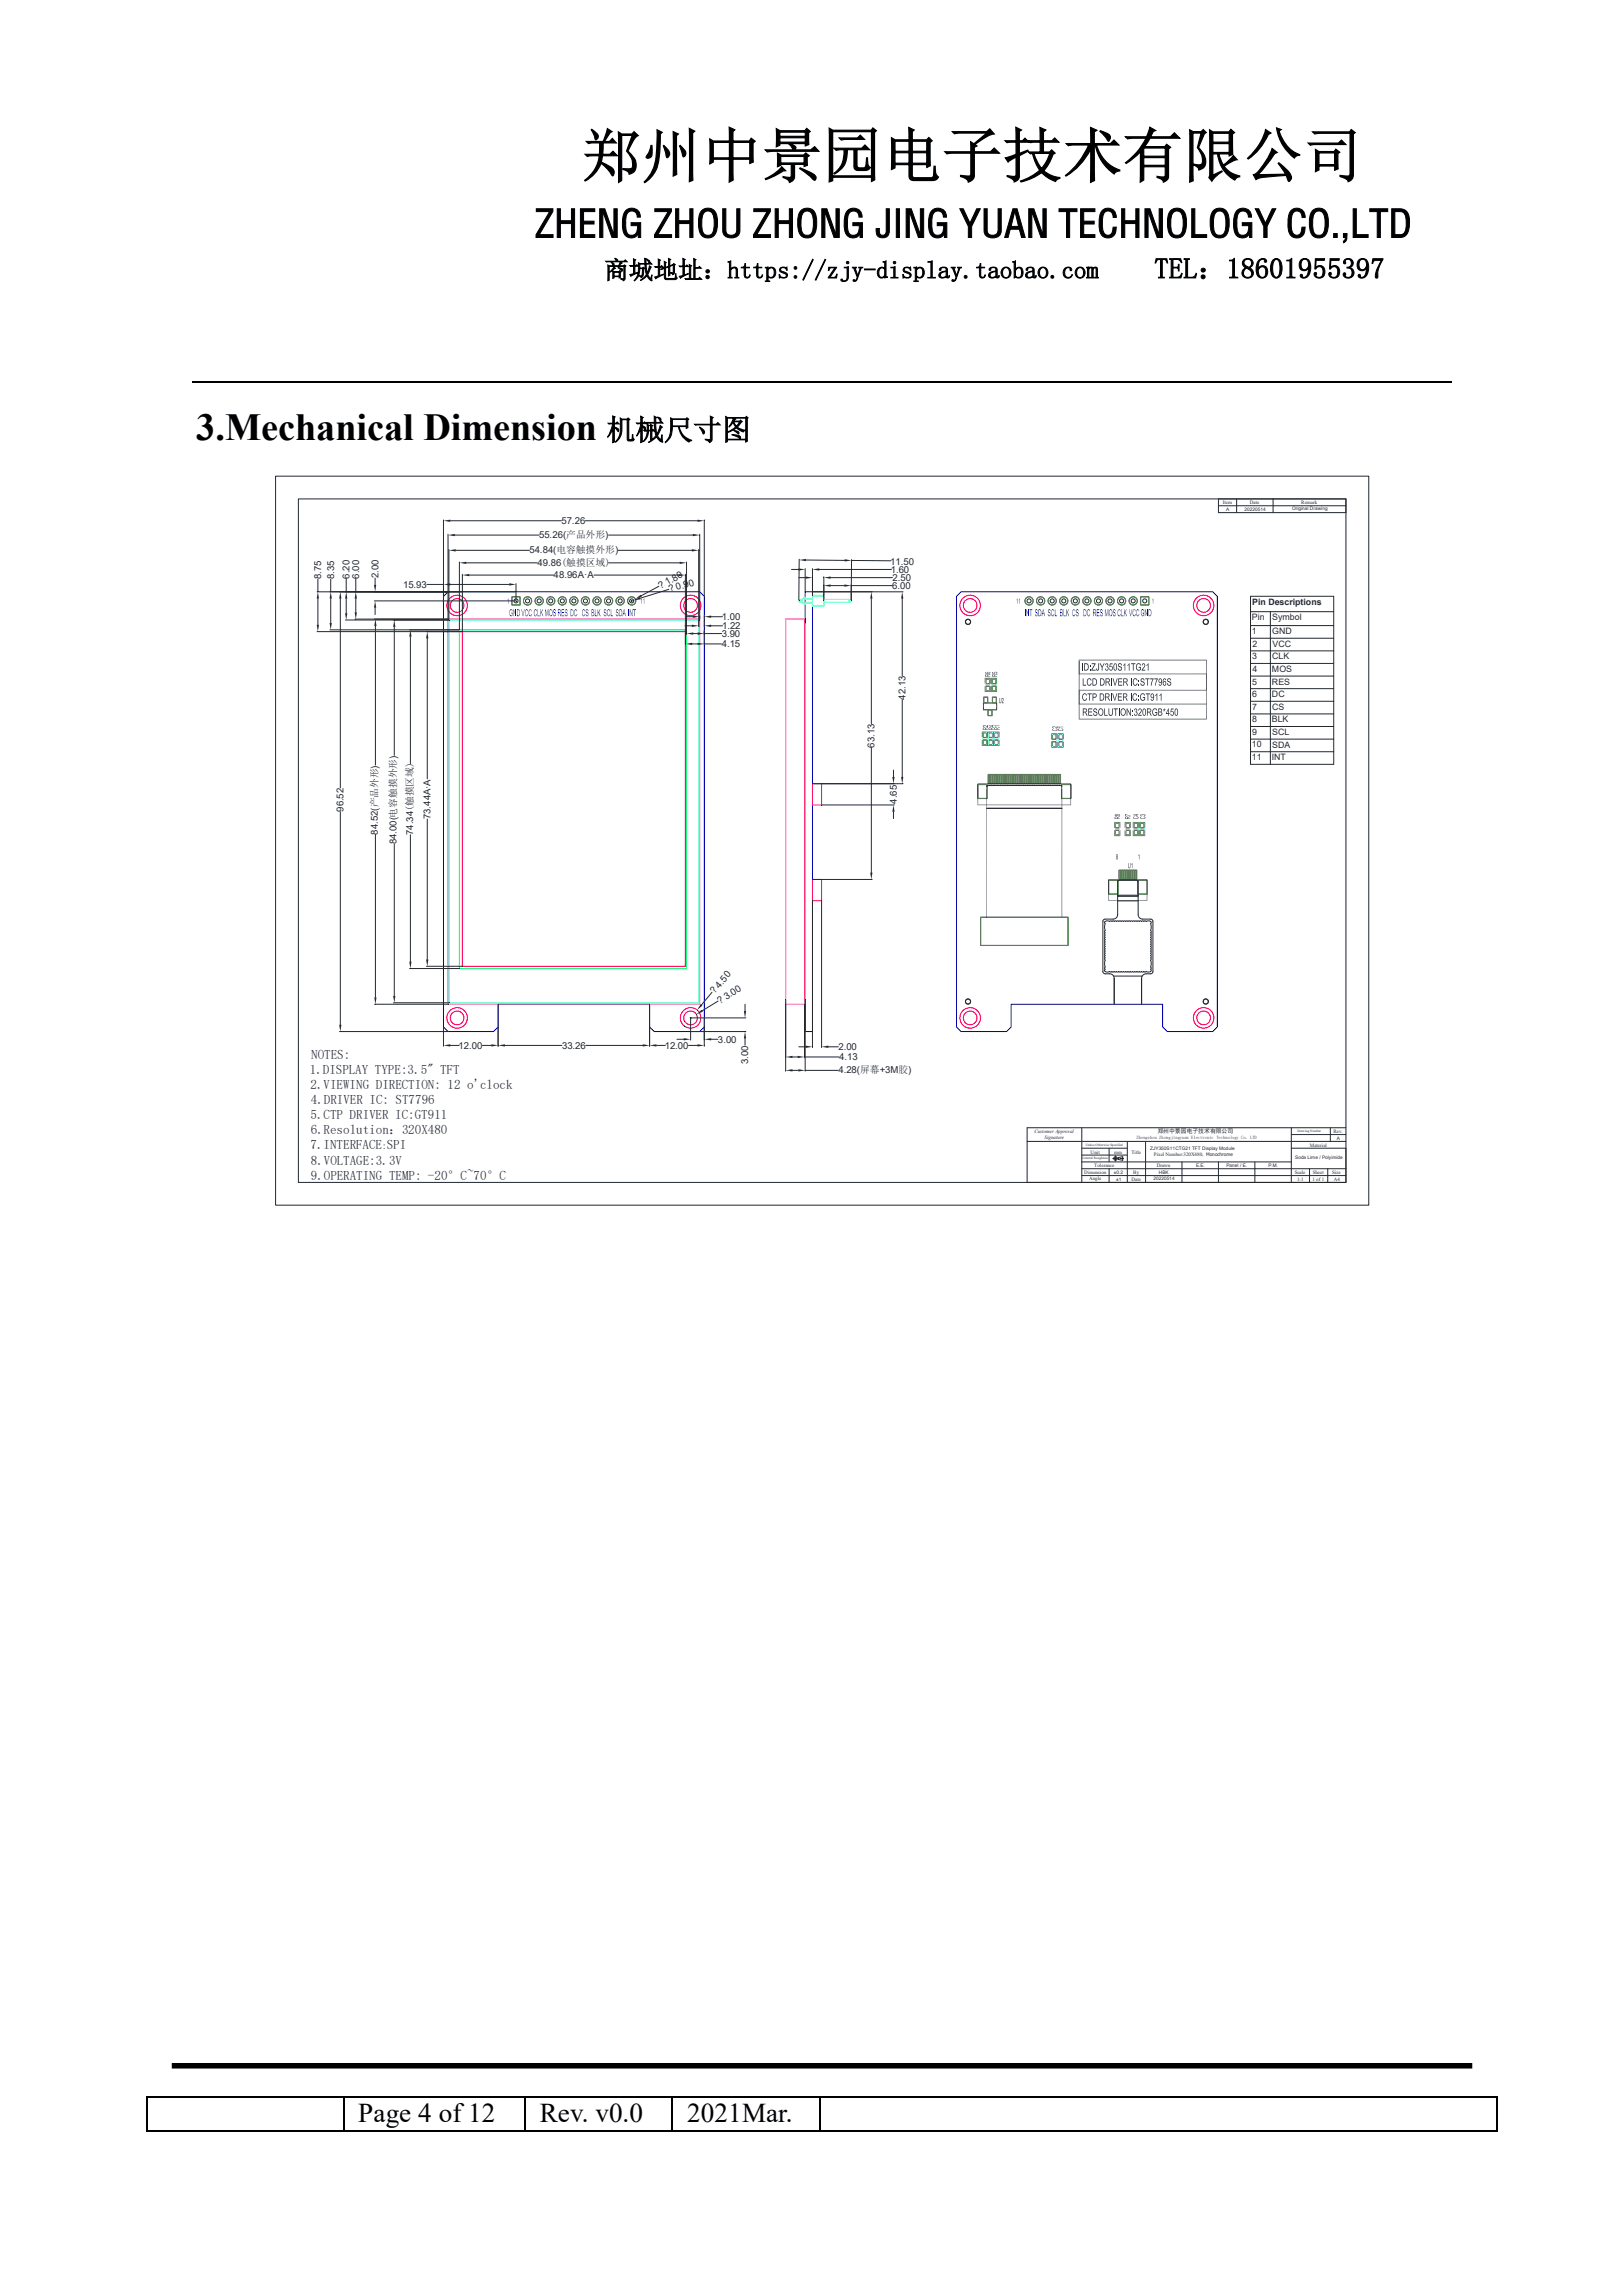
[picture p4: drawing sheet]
<svg xmlns="http://www.w3.org/2000/svg" width="210mm" height="297mm" viewBox="0 0 210 297" stroke-linecap="round" stroke-linejoin="round" font-family="sans-serif">
<defs><g id="words">
<text font-size="7.7" x="75.2" y="22.8">郑州中景园电子技术有限公司</text>
<g font-size="5">
<text x="69.2" y="30.7">ZHENG ZHOU ZHONG JING YUAN TECHNOLOGY CO.,LTD</text>
<text x="25.4" y="56.9">3.Mechanical Dimension</text>
</g>
<g font-size="3.7">
<text x="149.4" y="36">TEL：18601955397</text>
<text x="78.5" y="56.9">机械尺寸图</text>
</g>
<g font-size="3.5">
<text x="46.4" y="274.6">Page 4 of12</text>
<text x="69.9" y="274.6">Rev. v0.0</text>
<text x="88.9" y="274.6">2021Mar.</text>
</g>
<text font-size="3.2" x="78.2" y="36">商城地址：https://zjy-display.taobao.com</text>
<g font-size="1.7" fill="#212830">
<text x="40.3" y="137">NOTES:</text>
<text x="40.1" y="138.9">1.DISPLAY TYPE:3.5&quot; TFT</text>
<text x="40.2" y="140.9">2.VIEWING DIRECTION: 12 o'clock</text>
<text x="40.2" y="142.9">4.DRIVER IC: ST7796</text>
<text x="40.2" y="144.9">5.CTP DRIVER IC:GT911</text>
<text x="40.2" y="148.8">7.INTERFACE SPI</text>
<text x="40.2" y="146.8">6.Resolution：320X480</text>
<text x="40.2" y="150.7">8.VOLTAGE:3.3V</text>
<text x="40.2" y="152.7">9.OPERATING TEMP: -20°C~70°C</text>
</g>
<g font-size="1.2" fill="#212830">
<text x="68.5" y="71.6">54.84(电容触摸外形)</text>
<text x="69.8" y="69.6">55.26(产品外形)</text>
<text x="72.6" y="67.8">57.26</text>
<text x="41.6" y="74.9" transform="rotate(-90 41.6 74.9)">8.75</text>
<text x="43.2" y="74.9" transform="rotate(-90 43.2 74.9)">8.35</text>
<text x="45.2" y="74.9" transform="rotate(-90 45.2 74.9)">6.20</text>
<text x="46.5" y="74.9" transform="rotate(-90 46.5 74.9)">6.00</text>
<text x="49" y="74.8" transform="rotate(-90 49 74.8)">2.00</text>
<text x="52.2" y="76.1">15.93</text>
<text x="69.6" y="73.2">49.86(触摸区域)</text>
<text x="71.6" y="74.9">48.96A·A</text>
<text x="85.4" y="76.2" transform="rotate(-28 85.4 76.2)">? 1.80</text>
<text x="86.7" y="76.7" transform="rotate(-17 86.7 76.7)">? 0.90</text>
<text x="115.2" y="73.1" transform="rotate(1 115.2 73.1)">11.50</text>
<text x="115.3" y="74.1">1.60</text>
<text x="115.4" y="76.3">6.00</text>
<text x="115.5" y="75.2">2.50</text>
<text x="93.4" y="80.3">1.00</text>
<text x="93.4" y="82.4">3.90</text>
<text x="93.4" y="83.8">4.15</text>
<text x="93.4" y="81.5">1.22</text>
<text x="117.2" y="90.6" transform="rotate(-90 117.2 90.6)">42.13</text>
<text x="113.2" y="96.7" transform="rotate(-90 113.2 96.7)">63.13</text>
<text x="44.4" y="105" transform="rotate(-90 44.4 105)">96.52</text>
<text x="55.7" y="106" transform="rotate(-90 55.7 106)">73.44A·A</text>
<text x="116" y="104" transform="rotate(-90 116 104)">4.65</text>
<text x="48.9" y="108" transform="rotate(-90 48.9 108)">84.52(产品外形)</text>
<text x="51.3" y="109.3" transform="rotate(-90 51.3 109.3)">84.00(电容触摸外形)</text>
<text x="53.5" y="108" transform="rotate(-90 53.5 108)">74.34(触摸区域)</text>
<text x="92.5" y="128.7" transform="rotate(-50 92.5 128.7)">? 4.50</text>
<text x="93.1" y="129.9" transform="rotate(-32 93.1 129.9)">? 3.00</text>
<text x="59.3" y="135.7">12.00</text>
<text x="72.7" y="135.7">33.26</text>
<text x="86" y="135.7">12.00</text>
<text x="92.9" y="134.9">3.00</text>
<text x="96.8" y="137.7" transform="rotate(-90 96.8 137.7)">3.00</text>
<text x="108.5" y="135.9">2.00</text>
<text x="108.6" y="137.2">4.13</text>
<text x="108.5" y="138.8">4.28(屏幕+3M胶)</text>
<text x="49.5" y="148.7">:</text>
</g>
<g font-size="1.1" fill="#212830">
<text x="162" y="80.3">Pin</text>
<text x="162" y="82">1</text>
<text x="162" y="78.3">Pin Descriptions</text>
<text x="162.1" y="83.7">2</text>
<text x="164.6" y="80.3">Symbol</text>
<text x="164.6" y="82.1">GND</text>
<text x="164.6" y="83.7">VCC</text>
<text x="162" y="85.3">3</text>
<text x="162" y="88.6">5</text>
<text x="162.1" y="86.9">4</text>
<text x="164.6" y="86.9">MOS</text>
<text x="164.6" y="88.6">RES</text>
<text x="164.6" y="85.3">CLK</text>
<text x="162" y="90.2">6</text>
<text x="162" y="91.9">7</text>
<text x="162" y="93.5">8</text>
<text x="162" y="95.1">9</text>
<text x="164.6" y="90.2">DC</text>
<text x="164.6" y="93.5">BLK</text>
<text x="164.6" y="91.9">CS</text>
<text x="164.6" y="95.1">SCL</text>
<text x="162" y="96.7">10</text>
<text x="162" y="98.4">11</text>
<text x="164.6" y="98.4">INT</text>
<text x="164.6" y="96.8">SDA</text>
</g>
<text font-size=".8" fill="#212830" x="149.8" y="146.7">郑州中景园电子技术有限公司</text>
<g font-size=".7" fill="#212830">
<text x="158.2" y="65.3">Item</text>
<text x="161.7" y="65.3">Date</text>
<text x="168.4" y="65.3">Remark</text>
<text x="133.8" y="146.6">Customer Approval</text>
<text x="135.2" y="147.4">Signature</text>
<text x="141.1" y="149.3">Unit</text>
<text x="144.2" y="149.3">mm</text>
<text x="146.4" y="149.3">Title</text>
<text x="149.3" y="149.6">Pixel Number:320X480, Monochrome</text>
<text x="169.5" y="148.4">Material</text>
<text x="172.5" y="146.6">Rev.</text>
<text x="140.3" y="152">Dimension</text>
<text x="140.9" y="152.8">Angle</text>
<text x="141.6" y="151.1">Tolerance</text>
<text x="146.4" y="152.8">Date</text>
<text x="146.6" y="151.9">By</text>
<text x="149.7" y="151.1">Drawn</text>
<text x="167.5" y="152">Scale</text>
<text x="167.8" y="152.8">1:1</text>
<text x="169.8" y="152.8">1 of 1</text>
<text x="169.9" y="152">Sheet</text>
<text x="172.4" y="152">Size</text>
<text x="172.6" y="152.8">A4</text>
</g>
<g font-size=".6" fill="#212830">
<text x="158.7" y="66.1">A</text>
<text x="161" y="66.1">20220514</text>
<text x="167.2" y="66">Original Drawing</text>
<text x="147.1" y="147.4">Zhengzhou Zhongjingyuan Electronic Technology Co. LTD</text>
<text x="148.8" y="148.8">ZJY350S11CTG21 TFT Display Module</text>
<text x="173" y="147.5">A</text>
<text x="144.1" y="151.9">±0.2</text>
<text x="144.4" y="152.8">±1</text>
<text x="149.3" y="152.8">20220514</text>
<text x="149.9" y="151.9">HBK</text>
<text x="154.8" y="151">E.E.</text>
<text x="158.7" y="151">Panel / E.</text>
<text x="164.1" y="151">P.M.</text>
<text x="167.6" y="150">Soda Lime / Polyimide</text>
</g>
<g font-size=".4" fill="#212830">
<text x="140.5" y="148.3">Unless Otherwise Specified</text>
<text x="167.9" y="146.5">Drawing Number</text>
<text x="140" y="150.1">General Roughness</text>
</g>
</g></defs>
<path d="M24.9 49.4h162.9" fill="none" stroke="#000" stroke-width=".25"/>
<path d="M19 271.2h.1v.2h-.1zM19 275.7h.1v.1h-.1zM44.4 271.2h.1v.2h-.1zM44.4 275.7h.1v.1h-.1zM67.9 271.2h.1v.2h-.1zM67.9 275.7h.1v.1h-.1zM86.9 271.2h.2v.2h-.2zM86.9 275.7h.2v.1h-.2zM106 271.2h.1v.2h-.1zM106 275.7h.1v.1h-.1zM193.6 271.2h.2v.2h-.2zM193.6 275.7h.2v.1h-.2z" fill="#000"/>
<g fill="none" stroke="#000" stroke-width=".17">
<path d="M19 271.4v4.3M19.1 271.3h25.3M19.1 275.8h25.3M44.4 271.4v4.3M44.5 271.3h23.4M44.5 275.8h23.4M67.9 271.4v4.3M68 271.3h18.9M68 275.8h18.9M87 271.4v4.3M87.1 271.3h18.9M87.1 275.8h18.9"/>
<path d="M106 271.4v4.3M106.1 271.3h87.5M106.1 275.8h87.5M193.7 271.4v4.3"/>
</g>
<path d="M22.2 267.3h168.3" fill="none" stroke="#000" stroke-width=".72" stroke-linecap="butt"/>
<g fill="none" stroke="#212830" stroke-width=".13">
<path d="M35.7 61.6h141.4v94.4h-141.4zM38.6 64.6h135.6v88.4h-135.6zM157.7 64.6h16.5v1.7h-16.5zM157.7 65.5h16.5M160 64.6v1.7M161.8 77.2h10.8v21.7h-10.8zM161.8 79.2h10.8M164.4 79.2v19.7M164.7 64.6v1.7M161.8 81h10.8M161.8 82.6h10.8M161.8 84.2h10.8"/>
<path d="M161.8 85.9h10.8M161.8 87.5h10.8M161.8 89.1h10.8M161.8 90.8h10.8M161.8 92.4h10.8M161.8 94h10.8M161.8 95.7h10.8M161.8 97.3h10.8M126.5 104.2h12.1M126.5 101.4v2.8M126.5 101.4h12.1M127.7 104.6h9.7"/>
<path d="M127.7 101.8l.1-.1h9.5l.1 .1M137.4 102.1v16.7M138.6 101.4v2.8M143.4 113.8h5v2.8M143.4 116.6h5M143.5 113.8v2.8M144.6 116.6h2.7M147.3 114.1l-.2-.2-2.5 .1v4.4a.59 .59 0 0 1-.6 .5l-1.1 .1-.2 .1v.1v6.6l.2 .2h.7a.59 .59 0 0 1 .6 .6v3.4M147.3 114.1v4.3a.59 .59 0 0 0 .6 .5l1 .1 .2 .1 .1 .1v6.6l-.2 .2h-.7a.59 .59 0 0 0-.6 .6v3.4M144.1 126.3h3.7M132.9 147.7h41.3M140 152.1h34.2"/>
<path d="M140 151.2h34.2M140 150.4h27.1M140 145.9v7.1M140 149.5h5.9M140 148.6h5.9M143.5 148.6v1.8M143.5 151.2v1.8M144 149.9h.5M144.3 149.6v.7M144.6 149.9h.2M144.7 149.8l.6-.1v.5l-.6-.2zM144.9 149.9h.5"/>
<path d="M145.9 147.7v5.3M148.2 147.7v5.3M152.9 150.4v2.6M157.7 150.4v2.6M162.4 150.4v2.6M167.1 146.8h7.1M167.1 145.9v7.1M169.4 151.2v1.8M171.8 151.2v1.8M172.1 145.9v1.8M174.2 145.9h-41.3v7.1h41.3v-4.4h-7.1"/>
<circle cx="144.3" cy="149.9" r=".23"/>
<circle cx="144.3" cy="149.9" r=".11"/>
</g>
<g fill="none" stroke="#4f7f3f" stroke-width=".13">
<path d="M126.5 101.5h1.2v1.8h-1.2zM126.9 118.7h11.3v3.7h-11.3zM127.9 100.2h.2v1.3h-.2zM127.9 100.2h.2v1.2h-.2zM128.2 100.2h.2v1.3h-.2zM128.2 100.2h.2v1.2h-.2zM128.4 100.2h.3v1.3h-.3zM128.5 100.2h.2v1.2h-.2zM128.7 100.2h.3v1.3h-.3zM128.8 100.2h.1v1.2h-.1zM129 100.2h.3v1.3h-.3zM129.1 100.2h.1v1.2h-.1z"/>
<path d="M129.3 100.2h.3v1.3h-.3zM129.4 100.2h.1v1.2h-.1zM129.6 100.2h.3v1.3h-.3zM129.7 100.2h.1v1.2h-.1zM129.9 100.2h.3v1.3h-.3zM129.9 100.2h.2v1.2h-.2zM130.2 100.2h.3v1.3h-.3zM130.2 100.2h.2v1.2h-.2zM130.5 100.2h.2v1.3h-.2zM130.5 100.2h.2v1.2h-.2zM130.8 100.2h.2v1.3h-.2zM130.8 100.2h.2v1.2h-.2z"/>
<path d="M131.1 100.2h.2v1.3h-.2zM131.1 100.2h.2v1.2h-.2zM131.4 100.2h.2v1.3h-.2zM131.4 100.2h.2v1.2h-.2zM131.7 100.2h.2v1.3h-.2zM131.7 100.2h.2v1.2h-.2zM132 100.2h.2v1.3h-.2zM132 100.2h.2v1.2h-.2zM132.3 100.2h.2v1.3h-.2zM132.3 100.2h.2v1.2h-.2zM132.6 100.2h.2v1.3h-.2zM132.6 100.2h.2v1.2h-.2z"/>
<path d="M132.9 100.2h.2v1.3h-.2zM132.9 100.2h.2v1.2h-.2zM133.2 100.2h.2v1.3h-.2zM133.2 100.2h.2v1.2h-.2zM133.5 100.2h.2v1.3h-.2zM133.5 100.2h.2v1.2h-.2zM133.8 100.2h.2v1.3h-.2zM133.8 100.2h.2v1.2h-.2zM134 100.2h.3v1.3h-.3zM134.1 100.2h.1v1.2h-.1zM134.3 100.2h.3v1.3h-.3zM134.4 100.2h.1v1.2h-.1z"/>
<path d="M134.6 100.2h.3v1.3h-.3zM134.7 100.2h.1v1.2h-.1zM134.9 100.2h.3v1.3h-.3zM135 100.2h.1v1.2h-.1zM135.2 100.2h.3v1.3h-.3zM135.3 100.2h.1v1.2h-.1zM135.5 100.2h.3v1.3h-.3zM135.5 100.2h.2v1.2h-.2zM135.8 100.2h.2v1.3h-.2zM135.8 100.2h.2v1.2h-.2zM136.1 100.2h.2v1.3h-.2zM136.1 100.2h.2v1.2h-.2z"/>
<path d="M136.4 100.2h.2v1.3h-.2zM136.4 100.2h.2v1.2h-.2zM136.7 100.2h.2v1.3h-.2zM136.7 100.2h.2v1.2h-.2zM137 100.2h.2v1.3h-.2zM137 100.2h.2v1.2h-.2zM137.3 101.5h1.3v1.8h-1.3zM137.4 101.5h1.2v1.8h-1.2zM143.4 113.9h1.3v1.8h-1.3zM143.5 113.9h1.1v1.8h-1.1zM144.8 112.6h.2v1.2h-.2zM145.1 112.6h.2v1.2h-.2z"/>
<path d="M145.4 112.6h.2v1.2h-.2zM145.7 112.6h.2v1.2h-.2zM146 112.6h.2v1.2h-.2zM146.3 112.6h.2v1.2h-.2zM146.6 112.6h.2v1.2h-.2zM146.8 112.6h.3v1.2h-.3zM146.9 112.6h.2v1.2h-.2zM147.2 113.9h1.2v1.8h-1.2z"/>
</g>
<path d="M127.7 102.1v16.7M144.6 115.9h2.7v.1h-2.7zM145.3 119.2h-.1h-.1h-.2h-.1h-.2h-.1h-.2h-.1h-.2h-.1h-.7a.21 .21 0 0 0-.2 .1 .21 .21 0 0 0 0 .2l-.1 .5 .1 .4-.1 .2 .1 .1-.1 .2 .1 .1-.1 .2 .1 .1-.1 .2 .1 .7-.1 .1 .1 .2-.1 .1 .1 .2M145.4 119.2h.1h.1h.2h.1h.2h.1h.2h.1h.2h.1h.2h.1h.2h.1h.7h.2M148.3 119.2h.4a.21 .21 0 0 1 .2 .1 .21 .21 0 0 1 0 .2l.1 .5-.1 .4 .1 .2-.1 .1 .1 .2-.1 .1 .1 .2-.1 .1 .1 .2-.1 .7 .1 .1-.1 .2 .1 .1-.1 .2M143 122.8l-.1 .1 .1 .2-.1 .1 .1 .2-.1 .1 .1 .2-.1 .1 .1 .2-.1 .1 .1 .2-.1 .4 .1 .7-.1 .1a.45 .45 0 0 0 .7 .3h.4l.2-.1 .1 .1 .2-.1 .1 .1 .2-.1 .1 .1 .1-.1 .2 .1 .1-.1M145.4 125.7l.1 .1 .1-.1 .2 .1 .1-.1 .2 .1 .1-.1 .2 .1 .1-.1 .2 .1 .1-.1 .2 .1 .1-.1 .8 .1 .1-.1 .1 .1 .2-.1M148.9 122.8l.1 .1-.1 .2 .1 .1-.1 .2 .1 .1-.1 .2 .1 .1-.1 .2 .1 .1-.1 .2 .1 .4-.1 .7 .1 .1a.39 .39 0 0 1-.7 .2" fill="none" stroke="#212830" stroke-width=".13"/>
<g fill="#212830">
<path d="M147.3 110.7v.1z" fill-rule="evenodd"/>
<path d="M147.4 110.5v.7l-.1-.5z" fill-rule="evenodd"/>
<path d="M144.5 110.9v.3h-.1z" fill-rule="evenodd"/>
<path d="M144.5 110.6l.1 .1v.1z" fill-rule="evenodd"/>
<path d="M144.4 110.6h.2l-.1 .1 .1 .2a.18 .18 0 0 1 .1 .2 .18 .18 0 0 1-.2 .1l.1-.2-.2-.2z" fill-rule="evenodd"/>
<path d="M146.2 111.7v.6h-.1l.1-.1z" fill-rule="evenodd"/>
<path d="M146 111.7v.5l.2 .1a.14 .14 0 0 1-.2 .1 .14 .14 0 0 1 0-.2z" fill-rule="evenodd"/>
<path d="M146.4 111.8v.1z" fill-rule="evenodd"/>
<path d="M146.5 111.7v.7l-.1-.6z" fill-rule="evenodd"/>
</g>
<g fill="none" stroke="#4f7f3f" stroke-width=".13">
<path d="M147.6 77.2h1v1.1h-1zM144.3 106.5h.5v.6h-.5zM144.3 107.4h.5v.7h-.5zM144.3 107.5h.5v.6h-.5z"/>
<circle cx="133.2" cy="77.8" r=".53"/>
<circle cx="134.6" cy="77.8" r=".53"/>
<circle cx="136.1" cy="77.8" r=".53"/>
<circle cx="137.6" cy="77.8" r=".53"/>
<circle cx="139.1" cy="77.8" r=".53"/>
<circle cx="140.6" cy="77.8" r=".53"/>
<circle cx="142.1" cy="77.8" r=".53"/>
<circle cx="143.6" cy="77.8" r=".53"/>
<circle cx="145.1" cy="77.8" r=".53"/>
<circle cx="146.6" cy="77.8" r=".53"/>
</g>
<path d="M144.3 106.5h.6v1.6h-.6z" fill="none" stroke="#7fffbf" stroke-width=".13"/>
<g fill="#212830">
<path d="M144.9 106.4v.7z"/>
<path d="M144.2 106.4h.7z"/>
<path d="M144.2 106.4v.7z"/>
<path d="M144.9 107.5v.7z"/>
<path d="M144.2 108.2h.7z"/>
<path d="M144.2 108.1h.7l-.7 .1z"/>
<path d="M144.2 107.5v.7z"/>
<path d="M144.2 107.5v.6z"/>
<path d="M144.6 105.8l.3-.2-.3 .3z" fill-rule="evenodd"/>
<path d="M144.3 105.7h.2v.2v-.1h-.2z" fill-rule="evenodd"/>
<path d="M144.2 105.7h.1v.2h.2v-.2l.1 .2 .3 .1h-.7z" fill-rule="evenodd"/>
<path d="M144.6 105.5l.1 .1 .2-.1v.1h-.3z" fill-rule="evenodd"/>
<path d="M144.3 105.4h.2l-.2 .1z" fill-rule="evenodd"/>
<path d="M144.2 105.4l.2 .2 .2-.2a.18 .18 0 0 1 .2 0 .18 .18 0 0 1 .1 .1v.1a.15 .15 0 0 0-.2-.2 .15 .15 0 0 0-.1 .2h-.3z" fill-rule="evenodd"/>
</g>
<path d="M145.7 106.5h.5v.6h-.5zM145.7 107.4h.5v.7h-.5zM145.7 107.5h.5v.6h-.5z" fill="none" stroke="#4f7f3f" stroke-width=".13"/>
<path d="M145.6 106.5h.6v1.6h-.6z" fill="none" stroke="#7fffbf" stroke-width=".13"/>
<g fill="#212830">
<path d="M146.2 106.4l.1 .7z"/>
<path d="M146.3 106.4v.7z"/>
<path d="M145.6 106.4h.7z"/>
<path d="M145.5 106.4h.8z"/>
<path d="M145.5 106.4l.1 .7z"/>
<path d="M146.2 107.5l.1 .7z"/>
<path d="M145.5 108.2h.8z"/>
<path d="M145.6 108.1h.6l-.7 .1z"/>
<path d="M145.5 107.5v.7z"/>
<path d="M145.5 107.5l.1 .6z"/>
<path d="M145.9 105.8l.4-.2-.3 .3z" fill-rule="evenodd"/>
<path d="M145.6 105.7h.3v.2v-.1h-.2z" fill-rule="evenodd"/>
<path d="M145.6 105.7l.1 .2h.2v-.2l.1 .2 .3 .1h-.7z" fill-rule="evenodd"/>
<path d="M145.6 105.4l.7 .2-.6-.2v.2h-.1z" fill-rule="evenodd"/>
</g>
<path d="M146.7 106.5h.5v.6h-.5zM146.7 107.4h.5v.7h-.5zM146.7 107.5h.5v.6h-.5z" fill="none" stroke="#4f7f3f" stroke-width=".13"/>
<path d="M146.7 106.5h.6v1.6h-.6z" fill="none" stroke="#7fffbf" stroke-width=".13"/>
<g fill="#212830">
<path d="M147.3 106.4v.7z"/>
<path d="M146.6 106.4h.7z"/>
<path d="M146.6 106.4v.7z"/>
<path d="M147.3 107.5v.7z"/>
<path d="M146.6 108.2h.7z"/>
<path d="M146.6 108.1h.7l-.7 .1z"/>
<path d="M146.6 107.5v.7z"/>
<path d="M146.6 107.5v.6z"/>
<path d="M147.1 105.7h.1v.1z" fill-rule="evenodd"/>
<path d="M146.7 105.7h.1l-.1 .1z" fill-rule="evenodd"/>
<path d="M146.7 105.7a.3 .3 0 0 0 .3 .2 .3 .3 0 0 0 .2-.2 .2 .2 0 0 1 0 .3 .2 .2 0 0 1-.2 0 .22 .22 0 0 1-.3 0 .22 .22 0 0 1 0-.3z" fill-rule="evenodd"/>
<path d="M146.6 105.4l.5 .2v-.2l.2 .1h-.2v.1z" fill-rule="evenodd"/>
<path d="M146.6 105.4l.5 .1z" fill-rule="evenodd"/>
</g>
<path d="M127.2 94.8h.5v.7h-.5zM127.2 95.8h.5v.6h-.5zM127.2 94.8h.5v.6h-.5z" fill="none" stroke="#4f7f3f" stroke-width=".13"/>
<path d="M127.1 94.8h.6v1.6h-.6z" fill="none" stroke="#7fffbf" stroke-width=".13"/>
<g fill="#212830">
<path d="M127.8 94.8v.6z"/>
<path d="M127.8 94.7v.7z"/>
<path d="M127.1 94.8l.7-.1z"/>
<path d="M127 94.7h.8z"/>
<path d="M127 94.7l.1 .7z"/>
<path d="M127.8 95.8v.7z"/>
<path d="M127 96.5h.8z"/>
<path d="M127 95.8v.7z"/>
<path d="M127 95.8l.1 .7z"/>
<path d="M127.5 94.2l.3-.1-.3 .2z" fill-rule="evenodd"/>
<path d="M127.2 94.2h.3v.2v-.2l-.3 .1z" fill-rule="evenodd"/>
<path d="M127.2 94.2v.2h.3v-.2v.2h.3h-.6z" fill-rule="evenodd"/>
<path d="M127.2 93.9h.3l.3 .1v-.2v.3l-.5-.2-.1 .1z" fill-rule="evenodd"/>
<path d="M127.2 93.9l.2 .2-.2-.1z" fill-rule="evenodd"/>
</g>
<path d="M147.5 106.5h.6v.6h-.6zM147.5 107.4h.6v.7h-.6zM147.6 106.5h.4v.6h-.4zM147.6 107.5h.4v.6h-.4z" fill="none" stroke="#4f7f3f" stroke-width=".13"/>
<path d="M147.5 106.5h.6v1.6h-.6z" fill="none" stroke="#7fffbf" stroke-width=".13"/>
<g fill="#212830">
<path d="M148.1 106.4l.1 .7z"/>
<path d="M148.2 106.4v.7z"/>
<path d="M147.5 106.4h.7z"/>
<path d="M147.4 106.4h.8z"/>
<path d="M147.4 106.4l.1 .7z"/>
<path d="M148.1 107.5l.1 .7z"/>
<path d="M147.4 108.2h.8z"/>
<path d="M147.5 108.1h.6l-.7 .1z"/>
<path d="M147.4 107.5v.7z"/>
<path d="M147.4 107.5l.1 .6z"/>
<path d="M148 105.7h.1v.1z" fill-rule="evenodd"/>
<path d="M147.6 105.7h.1l-.1 .1z" fill-rule="evenodd"/>
<path d="M147.6 105.7a.29 .29 0 0 0 .3 .2 .29 .29 0 0 0 .2-.2h.1a.21 .21 0 0 1-.1 .3 .21 .21 0 0 1-.2 0 .22 .22 0 0 1-.3 0 .22 .22 0 0 1 0-.3z" fill-rule="evenodd"/>
<path d="M148.1 105.4l.1 .1-.2 .1z" fill-rule="evenodd"/>
<path d="M147.9 105.4h.2v.1l-.1-.1-.1 .1z" fill-rule="evenodd"/>
<path d="M147.8 105.4l.1 .1z" fill-rule="evenodd"/>
<path d="M147.6 105.5l.1 .1h-.1z" fill-rule="evenodd"/>
<path d="M147.5 105.4h.3v.1h-.2v.1z" fill-rule="evenodd"/>
</g>
<path d="M136.1 95h.6v.7h-.6zM136.1 96h.6v.6h-.6zM136.2 95.1h.4v.6h-.4zM136.2 96h.4v.6h-.4z" fill="none" stroke="#4f7f3f" stroke-width=".13"/>
<path d="M136.1 95h.6v1.7h-.6z" fill="none" stroke="#7fffbf" stroke-width=".13"/>
<g fill="#212830">
<path d="M136.7 95l.1 .7z"/>
<path d="M136.8 94.9v.8z"/>
<path d="M136.1 95l.7-.1z"/>
<path d="M136 94.9h.8z"/>
<path d="M136 94.9l.1 .8z"/>
<path d="M136.7 96l.1 .7z"/>
<path d="M136 96.7h.8z"/>
<path d="M136.1 96.7h.6h-.7z"/>
<path d="M136 96v.7z"/>
<path d="M136 96l.1 .7z"/>
<path d="M136.6 94.3h.2v.1z" fill-rule="evenodd"/>
<path d="M136.2 94.3h.2l-.2 .1z" fill-rule="evenodd"/>
<path d="M136.2 94.3a.29 .29 0 0 0 .3 .3 .29 .29 0 0 0 .3-.3 .21 .21 0 0 1-.1 .3 .21 .21 0 0 1-.2 0 .22 .22 0 0 1-.3 0 .22 .22 0 0 1 0-.3z" fill-rule="evenodd"/>
<path d="M136.2 94h.2l.3 .2v-.2h.1v.2l-.4-.2-.2 .1z" fill-rule="evenodd"/>
<path d="M136.2 94.1l.1 .1h-.1z" fill-rule="evenodd"/>
</g>
<path d="M137 95h.5v.7h-.5zM137 96h.5v.6h-.5zM137 95.1h.5v.6h-.5z" fill="none" stroke="#4f7f3f" stroke-width=".13"/>
<path d="M136.9 95h.6v1.7h-.6z" fill="none" stroke="#7fffbf" stroke-width=".13"/>
<g fill="#212830">
<path d="M137.6 95v.7z"/>
<path d="M137.6 95v-.1v.8z"/>
<path d="M136.9 95l.7-.1z"/>
<path d="M136.9 94.9h.7z"/>
<path d="M136.9 94.9v.8z"/>
<path d="M137.6 96v.7z"/>
<path d="M136.9 96.7h.7z"/>
<path d="M136.9 96.7h.7h-.7z"/>
<path d="M136.9 96v.7z"/>
<path d="M137.4 94.3h.1v.1z" fill-rule="evenodd"/>
<path d="M136.9 94.3h.2l-.1 .1z" fill-rule="evenodd"/>
<path d="M136.9 94.3a.29 .29 0 0 0 .3 .3 .29 .29 0 0 0 .3-.3 .14 .14 0 0 1 .1 .2 .14 .14 0 0 1-.2 .1h-.2a.22 .22 0 0 1-.2 0 .22 .22 0 0 1-.1-.3z" fill-rule="evenodd"/>
<path d="M137 94.1l.1 .1z" fill-rule="evenodd"/>
<path d="M136.9 94.1h.7l-.6 .1z" fill-rule="evenodd"/>
</g>
<path d="M128.4 87.8h.5v.7h-.5zM128.4 88.8h.5v.6h-.5zM128.4 87.9h.5v.6h-.5z" fill="none" stroke="#4f7f3f" stroke-width=".13"/>
<path d="M128.3 87.8h.6v1.7h-.6z" fill="none" stroke="#7fffbf" stroke-width=".13"/>
<g fill="#212830">
<path d="M128.9 87.8l.1 .7z"/>
<path d="M128.9 87.8l.1-.1v.8z"/>
<path d="M128.3 87.8l.7-.1z"/>
<path d="M128.2 87.7h.8z"/>
<path d="M128.2 87.7l.1 .8z"/>
<path d="M128.9 88.8l.1 .8z"/>
<path d="M128.2 89.6h.8z"/>
<path d="M128.2 89.6l.7-.1z"/>
<path d="M128.2 88.8v.8z"/>
<path d="M128.2 88.8l.1 .7z"/>
<path d="M128.7 87.4l.3-.2-.3 .2z" fill-rule="evenodd"/>
<path d="M128.4 87.3h.3v.2v-.2l-.3 .1z" fill-rule="evenodd"/>
<path d="M128.4 87.3v.2h.3v-.2v.2l.3 .1h-.6z" fill-rule="evenodd"/>
<path d="M128.9 87.1h.1v.1z" fill-rule="evenodd"/>
<path d="M128.7 87a.18 .18 0 0 1 .2-.1 .18 .18 0 0 1 .1 .3 .18 .18 0 0 0-.1-.2 .18 .18 0 0 0-.2 .1z" fill-rule="evenodd"/>
<path d="M128.6 87v.1z" fill-rule="evenodd"/>
<path d="M128.4 87h.1v.1h.1l.1-.1v.2l-.3-.1z" fill-rule="evenodd"/>
</g>
<path d="M127.9 94.8h.5v.7h-.5zM127.9 95.8h.5v.6h-.5zM127.9 94.8h.5v.6h-.5z" fill="none" stroke="#4f7f3f" stroke-width=".13"/>
<path d="M127.9 94.8h.6v1.6h-.6z" fill="none" stroke="#7fffbf" stroke-width=".13"/>
<g fill="#212830">
<path d="M128.5 94.8l.1 .6z"/>
<path d="M128.5 94.8l.1-.1v.7z"/>
<path d="M127.8 94.8l.8-.1z"/>
<path d="M127.8 94.7h.8z"/>
<path d="M127.8 94.7v.7z"/>
<path d="M128.5 95.8l.1 .7z"/>
<path d="M127.8 96.5h.8z"/>
<path d="M127.8 96.5h.7h-.7z"/>
<path d="M127.8 95.8v.7z"/>
<path d="M128.3 94.2l.3-.1-.3 .2z" fill-rule="evenodd"/>
<path d="M128 94.2h.2v.2v-.2l-.2 .1z" fill-rule="evenodd"/>
<path d="M127.9 94.2l.1 .2h.2v-.2l.1 .2h.3h-.7z" fill-rule="evenodd"/>
<path d="M127.9 93.9l.5 .2v-.3l.2 .1h-.2v.2z" fill-rule="evenodd"/>
<path d="M127.9 93.9h.5z" fill-rule="evenodd"/>
</g>
<path d="M128.7 94.8h.5v.7h-.5zM128.7 95.8h.5v.6h-.5zM128.7 94.8h.5v.6h-.5z" fill="none" stroke="#4f7f3f" stroke-width=".13"/>
<path d="M128.6 94.8h.6v1.6h-.6z" fill="none" stroke="#7fffbf" stroke-width=".13"/>
<g fill="#212830">
<path d="M129.2 94.8l.1 .6z"/>
<path d="M129.2 94.8l.1-.1v.7z"/>
<path d="M128.6 94.8l.7-.1z"/>
<path d="M128.5 94.7h.8z"/>
<path d="M128.5 94.7l.1 .7z"/>
<path d="M129.2 95.8l.1 .7z"/>
<path d="M128.5 96.5h.8z"/>
<path d="M128.6 96.5h.6h-.7z"/>
<path d="M128.5 95.8v.7z"/>
<path d="M128.5 95.8l.1 .7z"/>
<path d="M129.1 94.2l.2-.1-.3 .2z" fill-rule="evenodd"/>
<path d="M128.7 94.2h.3v.2l-.1-.2-.2 .1z" fill-rule="evenodd"/>
<path d="M128.7 94.2v.2h.3v-.2v.2h.3h-.6z" fill-rule="evenodd"/>
<path d="M128.8 94h.1z" fill-rule="evenodd"/>
<path d="M128.7 93.9l.6 .1h-.5z" fill-rule="evenodd"/>
</g>
<path d="M127.5 87.8h.6v.7h-.6zM127.5 88.8h.6v.6h-.6zM127.6 87.9h.4v.6h-.4zM127.6 88.8h.4v.6h-.4z" fill="none" stroke="#4f7f3f" stroke-width=".13"/>
<path d="M127.5 87.8h.6v1.7h-.6z" fill="none" stroke="#7fffbf" stroke-width=".13"/>
<g fill="#212830">
<path d="M128.1 87.8l.1 .7z"/>
<path d="M128.1 87.8l.1-.1v.8z"/>
<path d="M127.5 87.8l.7-.1z"/>
<path d="M127.4 87.7h.8z"/>
<path d="M127.4 87.7l.1 .8z"/>
<path d="M128.1 88.8l.1 .8z"/>
<path d="M127.4 89.6h.8z"/>
<path d="M127.4 89.6l.7-.1z"/>
<path d="M127.4 88.8v.8z"/>
<path d="M127.4 88.8l.1 .7z"/>
<path d="M127.9 87.3l.2-.1-.3 .2z" fill-rule="evenodd"/>
<path d="M127.5 87.3h.3v.2v-.2l-.3 .1z" fill-rule="evenodd"/>
<path d="M127.5 87.3v.2h.3v-.2v.2l.3 .1h-.6z" fill-rule="evenodd"/>
<path d="M127.8 87h.3v.1a.17 .17 0 0 0-.1-.1 .17 .17 0 0 0-.2 .1z" fill-rule="evenodd"/>
<path d="M127.7 87l.1 .1z" fill-rule="evenodd"/>
<path d="M127.5 87h.1l-.1 .1z" fill-rule="evenodd"/>
<path d="M127.5 87l.2 .1h.4a.39 .39 0 0 1-.6 .1z" fill-rule="evenodd"/>
</g>
<path d="M127.3 90.2h.5v.8h-.5zM127.3 90.2h.5v.7h-.5zM127.8 91.9h.6v.7h-.6zM127.9 91.9h.4v.7h-.4zM128.4 90.2h.5v.8h-.5zM128.4 90.2h.5v.7h-.5z" fill="none" stroke="#4f7f3f" stroke-width=".13"/>
<path d="M127.2 91h1.8v.9h-1.8z" fill="none" stroke="#7fffbf" stroke-width=".13"/>
<g fill="#212830">
<path d="M127.3 91l1.7-.1v.1z"/>
<path d="M127.2 90.9h1.8l-1.7 .1z"/>
<path d="M127.2 90.9l.1 .1v.8z"/>
<path d="M127.2 90.9l.1 .9-.1 .1z"/>
<path d="M127.3 91.8h1.6l-1.7 .1z"/>
<path d="M127.2 91.9l1.7-.1 .1 .1z"/>
<path d="M128.9 91l.1 .9-.1-.1z"/>
<path d="M128.9 91h.1v.9z"/>
<path d="M129.5 90.3v.6h-.1l.1-.1z" fill-rule="evenodd"/>
<path d="M129.3 90.3l.1 .6h.1a.15 .15 0 0 1-.2 .1 .15 .15 0 0 1 0-.2z" fill-rule="evenodd"/>
<path d="M129.7 90.4h.1l.1 .2-.2 .3h.2v.1h-.3l.2-.5z" fill-rule="evenodd"/>
<path d="M129.7 90.3l.1 .1-.2 .1z" fill-rule="evenodd"/>
</g>
<path d="M123.8 77.2l.5-.6h32.6l.6 .6v55.7l-.6 .6h-5.9l-.6-.6v-2.9h-19.6v2.9l-.6 .6h-5.9l-.5-.6z" fill="none" stroke="#00f" stroke-width=".13"/>
<path d="M139.6 93.1h16.5M139.6 85.4h16.5M139.6 85.6v7.5M156.1 85.4v7.7" fill="none" stroke="#212830" stroke-width=".13"/>
<g fill="#212830">
<path d="M139.6 85.4l.1 .1v1.7z"/>
<path d="M139.6 85.4l.1 1.8-.1 .1z"/>
</g>
<path d="M139.6 87.2h16.5M139.6 89.3h16.5M156.1 87.2v2.2" fill="none" stroke="#212830" stroke-width=".13"/>
<g fill="#212830">
<path d="M139.6 89.3l.1 .1v1.7z"/>
<path d="M139.6 89.3l.1 1.8-.1 .1z"/>
</g>
<path d="M139.6 91.1h16.5" fill="none" stroke="#212830" stroke-width=".13"/>
<g fill="#00f">
<path d="M131.6 77.6l-.1 .1z" fill-rule="evenodd"/>
<path d="M131.6 77.4l.1 .7-.1-.5z" fill-rule="evenodd"/>
<path d="M131.9 77.6l-.1 .1z" fill-rule="evenodd"/>
<path d="M131.9 77.4l.1 .7-.1-.5z" fill-rule="evenodd"/>
<path d="M149.1 77.6v.1z" fill-rule="evenodd"/>
<path d="M149.2 77.4v.7l-.1-.5z" fill-rule="evenodd"/>
</g>
<g fill="#212830">
<path d="M140.6 90.3v.1v.2h-.2z" fill-rule="evenodd"/>
<path d="M140.4 89.8h.1l.1 .2h-.1z" fill-rule="evenodd"/>
<path d="M140.1 89.8l.3-.1 .1 .1a.4 .4 0 0 0-.4 .4 .4 .4 0 0 0 .5 .4 .34 .34 0 0 1-.5 0 .34 .34 0 0 1-.1-.4z" fill-rule="evenodd"/>
<path d="M140.7 89.7h.6v.1h-.3v.9h-.1v-.9h-.2z" fill-rule="evenodd"/>
<path d="M141.6 89.8h.2l.1 .1-.1 .3h-.3l.3-.1v-.2z" fill-rule="evenodd"/>
<path d="M141.4 89.7l.4 .1h-.3v.4h.3l-.3 .1v.4h-.1z" fill-rule="evenodd"/>
<path d="M142.5 89.8h.3v.1a.68 .68 0 0 1-.1 .7h-.3a.37 .37 0 0 0 .4-.3 .37 .37 0 0 0-.3-.5z" fill-rule="evenodd"/>
<path d="M142.3 89.7l.5 .1h-.4v.8h.3v.1h-.4z" fill-rule="evenodd"/>
<path d="M143.2 90.3h.2l.2 .4h-.1z" fill-rule="evenodd"/>
<path d="M143.3 89.8h.2v.4h-.4l.4-.1-.1-.2z" fill-rule="evenodd"/>
<path d="M143 89.7h.4l.1 .1h-.4v.4h.4l-.4 .1v.4h-.1z" fill-rule="evenodd"/>
<path d="M143.7 89.7h.1v1h-.1z" fill-rule="evenodd"/>
<path d="M144.5 89.7h.1l-.3 1h-.1z" fill-rule="evenodd"/>
<path d="M143.9 89.7h.1l.2 .8v.2z" fill-rule="evenodd"/>
<path d="M144.6 89.7h.6v.1h-.5v.3h.4v.1h-.4v.4h.5v.1h-.6z" fill-rule="evenodd"/>
<path d="M145.5 90.3l.2-.1 .2 .5h-.1z" fill-rule="evenodd"/>
<path d="M145.6 89.8h.2v.4h-.4l.4-.1-.1-.2z" fill-rule="evenodd"/>
<path d="M145.3 89.7h.4l.1 .1h-.4v.4h.4l-.4 .1v.4h-.1z" fill-rule="evenodd"/>
<path d="M146.3 89.7h.1v1h-.1z" fill-rule="evenodd"/>
<path d="M147.1 90.3v.1v.2h-.3z" fill-rule="evenodd"/>
<path d="M146.9 89.8h.1l.1 .2h-.1z" fill-rule="evenodd"/>
<path d="M146.6 89.8l.3-.1 .1 .1a.4 .4 0 0 0-.4 .4 .4 .4 0 0 0 .5 .4 .34 .34 0 0 1-.5 0 .34 .34 0 0 1-.1-.4z" fill-rule="evenodd"/>
<path d="M147.3 90.5h.1v.2h-.1z" fill-rule="evenodd"/>
<path d="M147.3 90h.1v.1h-.1z" fill-rule="evenodd"/>
<path d="M147.9 90.2h.3l-.1 .4h-.2l.2-.1v-.2h-.2z" fill-rule="evenodd"/>
<path d="M147.9 89.8h.2l.1 .2z" fill-rule="evenodd"/>
<path d="M147.7 89.8l.2-.1 .2 .1h-.2a.41 .41 0 0 0-.3 .4 .41 .41 0 0 0 .3 .4h.2a.47 .47 0 0 1-.6-.2 .47 .47 0 0 1 .2-.6z" fill-rule="evenodd"/>
<path d="M148.3 89.7h.5v.1h-.2v.9h-.1v-.9h-.2z" fill-rule="evenodd"/>
<path d="M148.9 90.5l.2 .1h-.2z" fill-rule="evenodd"/>
<path d="M148.9 90.3l.3-.1-.1 .2z" fill-rule="evenodd"/>
<path d="M148.9 89.8h.2a.23 .23 0 0 0-.1 .2 .23 .23 0 0 0 .1 .3h-.2v-.1z" fill-rule="evenodd"/>
<path d="M148.9 89.8a.28 .28 0 0 1 .4 0 .28 .28 0 0 1 0 .4 .32 .32 0 0 1 0 .3 .32 .32 0 0 1-.4 .1 .29 .29 0 0 0 .3-.4v-.3z" fill-rule="evenodd"/>
<path d="M149.5 90l.2-.1-.2 .2z" fill-rule="evenodd"/>
<path d="M149.7 89.7v1v-.8h-.1z" fill-rule="evenodd"/>
<path d="M150 90l.2-.1-.2 .2z" fill-rule="evenodd"/>
<path d="M150.2 89.7l.1 1h-.1v-.8h-.1z" fill-rule="evenodd"/>
<path d="M140.3 92.2h.2l.2 .4h-.1z" fill-rule="evenodd"/>
<path d="M140.4 91.8h.2v.3h-.4l.3-.1v-.2z" fill-rule="evenodd"/>
<path d="M140.1 91.7l.5 .1h-.4v.3h.4l-.4 .1v.4h-.1z" fill-rule="evenodd"/>
<path d="M140.8 91.7h.5v.1h-.4v.3h.4v.1h-.4v.3h.4v.1h-.5z" fill-rule="evenodd"/>
<path d="M141.4 92.3l.3 .2h-.2z" fill-rule="evenodd"/>
<path d="M141.7 91.8h.2l.1 .1z" fill-rule="evenodd"/>
<path d="M141.6 91.7h.1l.2 .1h-.3v.2a.34 .34 0 0 1 .4 .2 .34 .34 0 0 1-.2 .4l-.3-.1h.2a.17 .17 0 0 0 .2-.2 .17 .17 0 0 0-.2-.1 .27 .27 0 0 1-.2-.2 .27 .27 0 0 1 .1-.3z" fill-rule="evenodd"/>
<path d="M142.4 91.8h.3a.46 .46 0 0 1 .1 .6 .46 .46 0 0 1-.5 .2 .42 .42 0 0 0 .4-.4 .42 .42 0 0 0-.3-.4z" fill-rule="evenodd"/>
<path d="M142.3 91.7h.1h.2a.42 .42 0 0 0-.4 .4 .42 .42 0 0 0 .2 .4l-.1 .1-.2-.3v-.4z" fill-rule="evenodd"/>
<path d="M142.9 91.7h.1v.8h.3v.1h-.4z" fill-rule="evenodd"/>
<path d="M143.9 91.7h.1v.7l-.1 .1h-.2l.2-.1z" fill-rule="evenodd"/>
<path d="M143.4 91.7h.1v.7l.2 .1h.2a.3 .3 0 0 1-.4 .1 .3 .3 0 0 1-.1-.4z" fill-rule="evenodd"/>
<path d="M144.1 91.7h.5v.1h-.2v.8h-.1v-.8h-.2z" fill-rule="evenodd"/>
<path d="M144.8 91.7h.1v.9h-.1z" fill-rule="evenodd"/>
<path d="M145.3 91.8l.2-.1a.52 .52 0 0 1 .2 .6 .52 .52 0 0 1-.5 .3h-.1a.42 .42 0 0 0 .5-.4 .42 .42 0 0 0-.3-.4z" fill-rule="evenodd"/>
<path d="M145.1 91.8l.2-.1h.2a.42 .42 0 0 0-.4 .4 .42 .42 0 0 0 .2 .4l-.2 .1-.1-.2z" fill-rule="evenodd"/>
<path d="M146.2 91.7h.1v.9h-.1z" fill-rule="evenodd"/>
<path d="M145.8 91.7h.1v.9h-.1z" fill-rule="evenodd"/>
<path d="M145.9 91.7l.3 .7v.2l-.3-.7z" fill-rule="evenodd"/>
<path d="M146.5 92.5h.1v.1h-.1z" fill-rule="evenodd"/>
<path d="M146.5 91.9h.1v.2h-.1z" fill-rule="evenodd"/>
<path d="M146.7 92.4l.4 .2h-.2z" fill-rule="evenodd"/>
<path d="M147 92.2h.1l.1 .1-.1 .3-.1-.1a.2 .2 0 0 0 .1-.1 .2 .2 0 0 0-.1-.2z" fill-rule="evenodd"/>
<path d="M146.9 92.1h.2l-.2 .1z" fill-rule="evenodd"/>
<path d="M146.8 91.7l.1 .1-.1 .1h-.1z" fill-rule="evenodd"/>
<path d="M146.8 91.7a.2 .2 0 0 1 .3 .1 .2 .2 0 0 1-.2 .3l.2-.2-.1-.1z" fill-rule="evenodd"/>
<path d="M147.5 91.8h.2a.69 .69 0 0 1-.3 .7h.3v.1h-.4l.1-.3a.28 .28 0 0 0 .2-.3 .28 .28 0 0 0-.1-.2z" fill-rule="evenodd"/>
<path d="M147.4 91.7h.1l.2 .1-.4 .2z" fill-rule="evenodd"/>
<path d="M147.9 91.7l.2 .1a.59 .59 0 0 0 0 .7l-.2 .1-.1-.2z" fill-rule="evenodd"/>
<path d="M147.9 91.7a.24 .24 0 0 1 .3 0 .24 .24 0 0 1 .1 .3v.3a.24 .24 0 0 1-.1 .3 .24 .24 0 0 1-.3 0 .41 .41 0 0 0 .3-.7z" fill-rule="evenodd"/>
<path d="M148.6 92.2h.2l.2 .4h-.1z" fill-rule="evenodd"/>
<path d="M148.7 91.8h.2v.3h-.4l.4-.1-.1-.2z" fill-rule="evenodd"/>
<path d="M148.4 91.7l.5 .1h-.4v.3h.4l-.4 .1v.4h-.1z" fill-rule="evenodd"/>
<path d="M149.4 92.1h.3v.5l-.3-.1 .2-.1v-.1h-.2z" fill-rule="evenodd"/>
<path d="M149.4 91.8h.3v.1z" fill-rule="evenodd"/>
<path d="M149.2 91.7h.2l.3 .1h-.3a.41 .41 0 0 0-.2 .4 .41 .41 0 0 0 .2 .3l.3 .1a.47 .47 0 0 1-.6-.3 .47 .47 0 0 1 .1-.6z" fill-rule="evenodd"/>
<path d="M150.1 92.2h.2l.1 .1-.1 .3-.3-.1h.1a.16 .16 0 0 0 .2-.2 .16 .16 0 0 0-.2-.1z" fill-rule="evenodd"/>
<path d="M150.1 91.8h.2v.3h-.3l.3-.1v-.1z" fill-rule="evenodd"/>
<path d="M149.9 91.7l.4 .1h-.3v.3l.3 .1h-.3v.3l.3 .1h-.4z" fill-rule="evenodd"/>
<path d="M150.6 91.9v.2z" fill-rule="evenodd"/>
<path d="M150.5 91.8h.1l-.1 .1z" fill-rule="evenodd"/>
<path d="M150.5 91.9l.3-.1v.1h-.1l.1 .1-.1 .1z" fill-rule="evenodd"/>
<path d="M150.6 91.7l.1 .1z" fill-rule="evenodd"/>
<path d="M151.2 91.7l-.3 .6h.4l-.1 .3v-.2h-.3z" fill-rule="evenodd"/>
<path d="M151.2 91.7v.6z" fill-rule="evenodd"/>
<path d="M151.4 92.4l.3 .1-.2 .1z" fill-rule="evenodd"/>
<path d="M151.7 92.1h.1a.3 .3 0 0 1 .1 .4 .3 .3 0 0 1-.4 .1l.2-.1a.24 .24 0 0 0 .1-.2 .24 .24 0 0 0-.1-.2z" fill-rule="evenodd"/>
<path d="M151.5 92.1l.2-.1 .1 .1z" fill-rule="evenodd"/>
<path d="M151.5 91.7h.4v.1h-.3l-.1 .3h.3l-.4 .1z" fill-rule="evenodd"/>
<path d="M152.1 91.7l.1 .1a.62 .62 0 0 0 0 .7l-.1 .1-.1-.2z" fill-rule="evenodd"/>
<path d="M152.1 91.7a.29 .29 0 0 1 .3 .1 .29 .29 0 0 1 0 .4 .29 .29 0 0 1 0 .3 .29 .29 0 0 1-.3 .1l.2-.1v-.2v-.5z" fill-rule="evenodd"/>
<path d="M140.1 87.8h.1v.8h.3v.1h-.4z" fill-rule="evenodd"/>
<path d="M141.1 88.4h.1v.2h-.3z" fill-rule="evenodd"/>
<path d="M141 87.9l.1-.1 .1 .2-.1 .1z" fill-rule="evenodd"/>
<path d="M140.8 87.8h.2h.1a.4 .4 0 0 0-.4 .5 .4 .4 0 0 0 .5 .3 .34 .34 0 0 1-.5 .1 .34 .34 0 0 1-.1-.4z" fill-rule="evenodd"/>
<path d="M141.6 87.9h.2l.1 .1v.4l-.1 .3-.4-.1a.37 .37 0 0 0 .4-.3 .37 .37 0 0 0-.2-.4z" fill-rule="evenodd"/>
<path d="M141.4 87.8l.4 .1h-.4v.7l.4 .1h-.1h-.3z" fill-rule="evenodd"/>
<path d="M142.6 87.9h.2l.1 .1v.4l-.1 .3-.4-.1a.37 .37 0 0 0 .4-.3 .37 .37 0 0 0-.2-.4z" fill-rule="evenodd"/>
<path d="M142.3 87.8l.5 .1h-.4v.7l.4 .1h-.1h-.4z" fill-rule="evenodd"/>
<path d="M143.3 88.3h.2l.2 .4h-.1z" fill-rule="evenodd"/>
<path d="M143.4 87.9h.2v.3h-.5l.4-.1v-.2z" fill-rule="evenodd"/>
<path d="M143 87.8h.5l.1 .1h-.5v.3h.5l-.5 .1v.4h-.1z" fill-rule="evenodd"/>
<path d="M143.8 87.8h.1v.9h-.1z" fill-rule="evenodd"/>
<path d="M144.5 87.8h.1l-.3 .9h-.1z" fill-rule="evenodd"/>
<path d="M144 87.8h.1l.2 .8-.1 .1z" fill-rule="evenodd"/>
<path d="M144.7 87.8h.5v.1h-.4v.3h.4v.1h-.4v.3h.4v.1h-.5z" fill-rule="evenodd"/>
<path d="M145.5 88.3h.3l.2 .4h-.2z" fill-rule="evenodd"/>
<path d="M145.7 87.9h.2v.3h-.5l.4-.1v-.2z" fill-rule="evenodd"/>
<path d="M145.3 87.8h.5l.1 .1h-.5v.3h.5l-.5 .1v.4h-.1z" fill-rule="evenodd"/>
<path d="M146.3 87.8h.1v.9h-.1z" fill-rule="evenodd"/>
<path d="M147.1 88.4h.1l-.1 .2h-.2z" fill-rule="evenodd"/>
<path d="M146.9 87.9l.2-.1 .1 .2-.1 .1z" fill-rule="evenodd"/>
<path d="M146.7 87.9l.2-.1h.2a.4 .4 0 0 0-.4 .5 .4 .4 0 0 0 .4 .3 .34 .34 0 0 1-.4 .1 .34 .34 0 0 1-.1-.4z" fill-rule="evenodd"/>
<path d="M147.3 88.6h.1v.1h-.1z" fill-rule="evenodd"/>
<path d="M147.3 88h.1v.2h-.1z" fill-rule="evenodd"/>
<path d="M147.6 88.4l.2 .2h-.2z" fill-rule="evenodd"/>
<path d="M147.8 87.9h.2l.1 .2z" fill-rule="evenodd"/>
<path d="M147.7 87.8h.1l.2 .1h-.3v.2a.34 .34 0 0 1 .4 .2 .34 .34 0 0 1-.2 .4l-.3-.1h.2a.17 .17 0 0 0 .2-.2 .17 .17 0 0 0-.2-.1 .27 .27 0 0 1-.2-.2 .27 .27 0 0 1 .1-.3z" fill-rule="evenodd"/>
<path d="M148.2 87.8h.5v.1h-.2v.8h-.1v-.8h-.2z" fill-rule="evenodd"/>
<path d="M148.8 87.8h.5l-.3 .9h-.1v-.2l.3-.6h-.4z" fill-rule="evenodd"/>
<path d="M149.4 87.8h.4l-.3 .9v-.2l.2-.6h-.3z" fill-rule="evenodd"/>
<path d="M149.9 88.5l.2 .2h-.1z" fill-rule="evenodd"/>
<path d="M150 88.3h.3l-.2 .1z" fill-rule="evenodd"/>
<path d="M150 87.9h.1a.23 .23 0 0 0-.1 .2 .23 .23 0 0 0 .1 .2h-.1l-.1-.1z" fill-rule="evenodd"/>
<path d="M150 87.9a.28 .28 0 0 1 .3 0 .28 .28 0 0 1 .1 .3 .31 .31 0 0 1-.1 .4 .31 .31 0 0 1-.3 .1 .28 .28 0 0 0 .2-.2 .28 .28 0 0 0 0-.2v-.4z" fill-rule="evenodd"/>
<path d="M150.7 88.2h.1a.28 .28 0 0 1 .1 .4 .28 .28 0 0 1-.4 .1h.2a.24 .24 0 0 0 .1-.3 .24 .24 0 0 0-.1-.2z" fill-rule="evenodd"/>
<path d="M150.6 88.1l.2 .1h-.3z" fill-rule="evenodd"/>
<path d="M150.7 87.9l.1-.1 .1 .2z" fill-rule="evenodd"/>
<path d="M150.6 87.8h.2a.28 .28 0 0 0-.2 .2 .28 .28 0 0 0 0 .3v.2l.1 .2h-.2l-.1-.6z" fill-rule="evenodd"/>
<path d="M151 88.4l.3 .2h-.2z" fill-rule="evenodd"/>
<path d="M151.3 87.9h.2v.2z" fill-rule="evenodd"/>
<path d="M151.1 87.8h.2l.2 .1h-.3l-.1 .2a.35 .35 0 0 1 .4 .2 .35 .35 0 0 1-.1 .4h-.2l-.1-.1h.2a.17 .17 0 0 0 .2-.2 .17 .17 0 0 0-.2-.1 .27 .27 0 0 1-.3-.2 .27 .27 0 0 1 .1-.3z" fill-rule="evenodd"/>
<path d="M140 85.8h.1v1h-.1z" fill-rule="evenodd"/>
<path d="M140.5 85.9h.3v.1v.5l-.1 .2h-.3a.37 .37 0 0 0 .4-.3 .37 .37 0 0 0-.3-.5z" fill-rule="evenodd"/>
<path d="M140.3 85.8l.5 .1h-.4v.8h.3v.1h-.4z" fill-rule="evenodd"/>
<path d="M141 86.7h.1v.1h-.1z" fill-rule="evenodd"/>
<path d="M141 86.1h.1v.1h-.1z" fill-rule="evenodd"/>
<path d="M141.3 85.8h.5l-.5 .9h.5v.1h-.6l.4-.9h-.3z" fill-rule="evenodd"/>
<path d="M141.8 86.5h.1l.1 .2h-.1z" fill-rule="evenodd"/>
<path d="M142.1 85.8h.1v.8l-.2 .2-.1-.1 .2-.1z" fill-rule="evenodd"/>
<path d="M142.3 85.8h.1l.2 .5v.1z" fill-rule="evenodd"/>
<path d="M142.8 85.8h.1l-.2 .6v.4h-.1v-.4z" fill-rule="evenodd"/>
<path d="M143 86.5l.2 .2h.2l-.3 .1z" fill-rule="evenodd"/>
<path d="M143.2 86.3h.2v.2v.2h-.2a.2 .2 0 0 0 .1-.2 .2 .2 0 0 0-.1-.2z" fill-rule="evenodd"/>
<path d="M143.2 86.2l.1 .1h-.1z" fill-rule="evenodd"/>
<path d="M143.1 85.9h.1l-.1 .2h-.1z" fill-rule="evenodd"/>
<path d="M143.1 85.9v-.1a.2 .2 0 0 1 .3 .2 .2 .2 0 0 1-.2 .2l.1-.1v-.1z" fill-rule="evenodd"/>
<path d="M143.5 86.5h.1l.2 .2h-.2z" fill-rule="evenodd"/>
<path d="M143.8 86.3l.1-.1a.3 .3 0 0 1 .1 .4 .3 .3 0 0 1-.4 .1h.2a.24 .24 0 0 0 .1-.2 .24 .24 0 0 0-.1-.2z" fill-rule="evenodd"/>
<path d="M143.6 86.2h.2h.1z" fill-rule="evenodd"/>
<path d="M143.6 85.9h.4v.1h-.3l-.1 .2h.3l-.4 .1z" fill-rule="evenodd"/>
<path d="M144.2 85.9h.1a.6 .6 0 0 0 0 .8h-.2v-.2z" fill-rule="evenodd"/>
<path d="M144.2 85.9a.3 .3 0 0 1 .3 .1 .3 .3 0 0 1 0 .3 .29 .29 0 0 1 0 .4 .29 .29 0 0 1-.4 0h.3v-.3v-.4z" fill-rule="evenodd"/>
<path d="M144.6 86.5l.3 .2h-.2z" fill-rule="evenodd"/>
<path d="M144.9 85.9h.2l.1 .2z" fill-rule="evenodd"/>
<path d="M144.7 85.9l.3-.1 .1 .1h-.3v.3a.34 .34 0 0 1 .4 .2 .34 .34 0 0 1-.2 .4l-.3-.1h.2a.17 .17 0 0 0 .2-.2 .17 .17 0 0 0-.2-.2 .27 .27 0 0 1-.2-.1 .27 .27 0 0 1 0-.3z" fill-rule="evenodd"/>
<path d="M145.3 86.1l.2-.1-.1 .2z" fill-rule="evenodd"/>
<path d="M145.5 85.8l.1 1h-.1v-.8h-.1z" fill-rule="evenodd"/>
<path d="M145.9 86.1l.2-.1-.2 .2z" fill-rule="evenodd"/>
<path d="M146.1 85.8v1v-.8h-.1z" fill-rule="evenodd"/>
<path d="M146.4 85.8h.5v.1h-.2v.9h-.1v-.9h-.2z" fill-rule="evenodd"/>
<path d="M147.3 86.3h.3v.4h-.3l.2-.1v-.2h-.2z" fill-rule="evenodd"/>
<path d="M147.3 85.9h.2l.1 .2h-.1z" fill-rule="evenodd"/>
<path d="M147.1 85.9l.2-.1 .2 .1h-.2a.4 .4 0 0 0-.2 .4 .4 .4 0 0 0 .2 .4h.3a.47 .47 0 0 1-.6-.2 .47 .47 0 0 1 .1-.6z" fill-rule="evenodd"/>
<path d="M148 85.9h.1l.1 .3-.4 .5h.4v.1h-.5l.1-.3a.32 .32 0 0 0 .3-.2 .32 .32 0 0 0-.1-.4z" fill-rule="evenodd"/>
<path d="M147.8 85.9l.2-.1 .1 .1-.4 .2z" fill-rule="evenodd"/>
<path d="M148.3 86.1l.2-.1-.1 .2z" fill-rule="evenodd"/>
<path d="M148.6 85.8v1h-.1v-.8h-.1z" fill-rule="evenodd"/>
</g>
<g fill="none" stroke="#f00" stroke-width=".13">
<circle cx="125.5" cy="78.4" r=".89"/>
<circle cx="125.5" cy="78.4" r="1.33"/>
<circle cx="155.7" cy="78.3" r="1.33"/>
<circle cx="155.7" cy="78.4" r=".88"/>
<circle cx="125.5" cy="131.7" r=".89"/>
<circle cx="125.5" cy="131.7" r="1.33"/>
<circle cx="155.7" cy="131.7" r="1.33"/>
<circle cx="155.7" cy="131.7" r=".88"/>
</g>
<g fill="none" stroke="#212830" stroke-width=".13">
<circle cx="133.2" cy="77.8" r=".27"/>
<circle cx="134.6" cy="77.8" r=".26"/>
<circle cx="136.1" cy="77.8" r=".26"/>
<circle cx="137.6" cy="77.8" r=".26"/>
<circle cx="139.1" cy="77.8" r=".26"/>
<circle cx="140.6" cy="77.8" r=".26"/>
<circle cx="142.1" cy="77.8" r=".26"/>
<circle cx="143.6" cy="77.8" r=".26"/>
<circle cx="145.1" cy="77.8" r=".27"/>
<circle cx="146.6" cy="77.8" r=".27"/>
<circle cx="148.1" cy="77.8" r=".26"/>
</g>
<g fill="#00f">
<path d="M137.3 79.3h.2v.2v.2l-.3-.1h.1a.16 .16 0 0 0 .2-.1 .16 .16 0 0 0-.2-.2z" fill-rule="evenodd"/>
<path d="M137.3 79l.2-.1v.2l-.1 .2-.2-.1h.1a.14 .14 0 0 0 .1-.1 .14 .14 0 0 0-.1-.1z" fill-rule="evenodd"/>
<path d="M137.2 78.8l.3 .1-.3 .1v.2l.3 .1h-.3v.3l.3 .1h-.1h-.2z" fill-rule="evenodd"/>
<path d="M137.6 78.8l.1 .8h.2v.1h-.3z" fill-rule="evenodd"/>
<path d="M138.1 79.2l.2 .5z" fill-rule="evenodd"/>
<path d="M138.3 78.8l-.3 .6z" fill-rule="evenodd"/>
<path d="M138 78.8v.9z" fill-rule="evenodd"/>
<path d="M132.6 78.8h.1v.9h-.1z" fill-rule="evenodd"/>
<path d="M133.1 78.8v.9z" fill-rule="evenodd"/>
<path d="M132.8 78.8v.9z" fill-rule="evenodd"/>
<path d="M132.8 78.8l.3 .9z" fill-rule="evenodd"/>
<path d="M133.2 78.8h.4v.2h-.2v.7v-.7h-.2z" fill-rule="evenodd"/>
<path d="M133.9 79.5l.2 .2h-.1z" fill-rule="evenodd"/>
<path d="M134.1 78.9h.1l.1 .2z" fill-rule="evenodd"/>
<path d="M134 78.9h.2h-.1a.17 .17 0 0 0-.1 .3 .17 .17 0 0 0 .2 .1l.1 .2a.21 .21 0 0 1-.1 .2 .21 .21 0 0 1-.2 0h.1a.2 .2 0 0 0 .1-.3 .2 .2 0 0 0-.2-.1l-.1-.2z" fill-rule="evenodd"/>
<path d="M134.5 79l.2-.1v.1v.5v.2l-.3-.1a.39 .39 0 0 0 .2-.6z" fill-rule="evenodd"/>
<path d="M134.4 78.8l.3 .1-.3 .1v.6l.3 .1h-.2h-.1z" fill-rule="evenodd"/>
<path d="M135 78.8l-.1 .6 .2 .1h-.2l-.1 .2z" fill-rule="evenodd"/>
<path d="M135 78.8l.2 .9-.1-.2-.2-.1h.2z" fill-rule="evenodd"/>
<path d="M135.6 79.5l.2 .2h-.2z" fill-rule="evenodd"/>
<path d="M135.8 78.9h.1v.2z" fill-rule="evenodd"/>
<path d="M135.7 78.9h.2h-.1a.17 .17 0 0 0-.1 .3 .17 .17 0 0 0 .2 .1v.2a.2 .2 0 0 1 0 .2 .2 .2 0 0 1-.2 0h-.1h.2a.2 .2 0 0 0 .1-.3 .2 .2 0 0 0-.2-.1l-.1-.2z" fill-rule="evenodd"/>
<path d="M136.4 79.4v.1v.2h-.2z" fill-rule="evenodd"/>
<path d="M136.2 78.9h.1l.1 .2z" fill-rule="evenodd"/>
<path d="M136.1 78.9h.2a.45 .45 0 0 0-.1 .8h.2a.16 .16 0 0 1-.2 .1 .16 .16 0 0 1-.1-.2l-.1-.4z" fill-rule="evenodd"/>
<path d="M136.5 78.8l.1 .8h.2v.1h-.3z" fill-rule="evenodd"/>
<path d="M139.1 79.4l.1 .1-.1 .2h-.1z" fill-rule="evenodd"/>
<path d="M139 78.9h.1v.2z" fill-rule="evenodd"/>
<path d="M138.8 78.9h.3a.46 .46 0 0 0-.1 .8h.1a.16 .16 0 0 1-.2 .1 .16 .16 0 0 1-.1-.2l-.1-.4z" fill-rule="evenodd"/>
<path d="M139.2 79.5l.2 .2h-.1z" fill-rule="evenodd"/>
<path d="M139.4 78.9h.1l.1 .2z" fill-rule="evenodd"/>
<path d="M139.3 78.9h.2h-.1a.17 .17 0 0 0-.1 .3 .17 .17 0 0 0 .2 .1l.1 .2a.21 .21 0 0 1-.1 .2 .21 .21 0 0 1-.2 0h.1a.2 .2 0 0 0 .1-.3 .2 .2 0 0 0-.2-.1l-.1-.2z" fill-rule="evenodd"/>
<path d="M140.4 79l.1-.1v.1l.1 .4-.1 .3-.2-.1a.39 .39 0 0 0 .1-.6z" fill-rule="evenodd"/>
<path d="M140.2 78.8l.3 .1-.2 .1v.6l.2 .1h-.1h-.2z" fill-rule="evenodd"/>
<path d="M141 79.4v.3h-.1z" fill-rule="evenodd"/>
<path d="M140.9 78.9h.1v.2z" fill-rule="evenodd"/>
<path d="M140.8 78.9h.2a.45 .45 0 0 0-.1 .8h.1a.16 .16 0 0 1-.2 .1 .16 .16 0 0 1-.1-.2l-.1-.4z" fill-rule="evenodd"/>
<path d="M141.6 79.3l.1 .1 .2 .3h-.1z" fill-rule="evenodd"/>
<path d="M141.7 78.9h.1v.4l-.3-.1h.2z" fill-rule="evenodd"/>
<path d="M141.4 78.8l.4 .1h-.3v.3l.3 .1h-.3v.4h-.1z" fill-rule="evenodd"/>
<path d="M141.9 78.8h.4v.2h-.3v.2h.2v.1h-.2v.3h.3v.1h-.4z" fill-rule="evenodd"/>
<path d="M142.3 79.5l.2 .2h-.1z" fill-rule="evenodd"/>
<path d="M142.5 78.9h.1l.1 .2z" fill-rule="evenodd"/>
<path d="M142.4 78.9h.2h-.1a.17 .17 0 0 0-.1 .3 .17 .17 0 0 0 .2 .1l.1 .1a.23 .23 0 0 1 0 .2 .23 .23 0 0 1-.3 .1h.1a.2 .2 0 0 0 .1-.3 .2 .2 0 0 0-.2-.1l-.1-.2z" fill-rule="evenodd"/>
<path d="M143.3 78.8h.1l-.2 .9z" fill-rule="evenodd"/>
<path d="M143.4 78.8l-.1 .9z" fill-rule="evenodd"/>
<path d="M143 78.8h.1l-.1 .9z" fill-rule="evenodd"/>
<path d="M143.1 78.8l.1 .9z" fill-rule="evenodd"/>
<path d="M143.7 78.9h.1a.53 .53 0 0 1-.1 .8h-.1a.45 .45 0 0 0 .1-.8z" fill-rule="evenodd"/>
<path d="M143.6 78.9h.2a.45 .45 0 0 0-.1 .8h-.1l-.1-.3z" fill-rule="evenodd"/>
<path d="M144 79.5l.2 .2h-.2z" fill-rule="evenodd"/>
<path d="M144.2 78.9h.1v.2z" fill-rule="evenodd"/>
<path d="M144.1 78.9h.2h-.1a.17 .17 0 0 0-.1 .3 .17 .17 0 0 0 .2 .1l.1 .2a.2 .2 0 0 1-.1 .2 .2 .2 0 0 1-.2 0h-.1h.2a.2 .2 0 0 0 .1-.3 .2 .2 0 0 0-.2-.1l-.1-.2z" fill-rule="evenodd"/>
<path d="M144.9 79.4v.3h-.1z" fill-rule="evenodd"/>
<path d="M144.8 78.9h.1l.1 .2z" fill-rule="evenodd"/>
<path d="M144.7 78.9h.2a.45 .45 0 0 0-.1 .8h.1a.16 .16 0 0 1-.1 .1 .16 .16 0 0 1-.2-.2v-.4z" fill-rule="evenodd"/>
<path d="M145.1 78.8v.8h.3v.1h-.3z" fill-rule="evenodd"/>
<path d="M145.6 79.2l.2 .5h-.1z" fill-rule="evenodd"/>
<path d="M145.7 78.8h.1l-.3 .6z" fill-rule="evenodd"/>
<path d="M145.4 78.8h.1v.9h-.1z" fill-rule="evenodd"/>
<path d="M146.4 78.8l-.1 .9z" fill-rule="evenodd"/>
<path d="M146.1 78.8l.2 .9z" fill-rule="evenodd"/>
<path d="M146.9 79.4v.3h-.1z" fill-rule="evenodd"/>
<path d="M146.8 78.9h.1v.2z" fill-rule="evenodd"/>
<path d="M146.7 78.9h.2a.46 .46 0 0 0-.1 .8h.1a.16 .16 0 0 1-.2 .1 .16 .16 0 0 1-.1-.2v-.4z" fill-rule="evenodd"/>
<path d="M147.4 79.4v.1v.2h-.2z" fill-rule="evenodd"/>
<path d="M147.2 78.9h.2v.2z" fill-rule="evenodd"/>
<path d="M147.1 78.9h.3a.45 .45 0 0 0-.2 .8h.2a.16 .16 0 0 1-.2 .1 .16 .16 0 0 1-.1-.2l-.1-.4z" fill-rule="evenodd"/>
<path d="M147.8 79.3h.2v.4h-.2l.2-.1v-.2h-.2z" fill-rule="evenodd"/>
<path d="M147.8 78.9h.2v.2z" fill-rule="evenodd"/>
<path d="M147.7 78.9l.1-.1 .2 .1a.39 .39 0 0 0-.3 .4 .39 .39 0 0 0 .3 .4 .27 .27 0 0 1-.3 0 .27 .27 0 0 1-.1-.4z" fill-rule="evenodd"/>
<path d="M148.4 78.8l.1 .9z" fill-rule="evenodd"/>
<path d="M148.1 78.8h.1v.9z" fill-rule="evenodd"/>
<path d="M148.2 78.8l.2 .9z" fill-rule="evenodd"/>
<path d="M148.8 79l.1-.1v.1l.1 .5-.1 .2-.2-.1a.38 .38 0 0 0 .3-.3 .38 .38 0 0 0-.2-.3z" fill-rule="evenodd"/>
<path d="M148.6 78.8l.3 .1-.2 .1v.6l.2 .1h-.1h-.2z" fill-rule="evenodd"/>
</g>
<g fill="none" stroke="#212830" stroke-width=".13">
<circle cx="125.3" cy="80.5" r=".32"/>
<circle cx="125.3" cy="80.5" r=".34"/>
<circle cx="156" cy="80.5" r=".34"/>
<circle cx="156" cy="80.5" r=".32"/>
<circle cx="125.3" cy="129.6" r=".32"/>
<circle cx="125.3" cy="129.6" r=".34"/>
<circle cx="156" cy="129.6" r=".34"/>
<circle cx="156" cy="129.6" r=".32"/>
</g>
<g fill="none" stroke="#4f7f3f" stroke-width=".13">
<path d="M66.2 77.2h1.1v1.1h-1.1z"/>
<circle cx="68.3" cy="77.8" r=".53"/>
<circle cx="69.8" cy="77.8" r=".53"/>
<circle cx="71.3" cy="77.8" r=".53"/>
<circle cx="72.8" cy="77.8" r=".53"/>
<circle cx="74.2" cy="77.8" r=".53"/>
<circle cx="75.8" cy="77.8" r=".53"/>
<circle cx="77.2" cy="77.8" r=".53"/>
<circle cx="78.7" cy="77.8" r=".53"/>
<circle cx="80.2" cy="77.8" r=".53"/>
<circle cx="81.7" cy="77.8" r=".53"/>
</g>
<path d="M57.4 77.2l.6-.6h32.5l.6 .6v55.7l-.6 .6h-5.9l-.5-.6v-2.9h-19.7v2.9l-.5 .6h-5.9l-.6-.6z" fill="none" stroke="#00f" stroke-width=".13"/>
<g fill="#00f">
<path d="M83 77.6l-.1 .1z" fill-rule="evenodd"/>
<path d="M83 77.4l.1 .7-.1-.5z" fill-rule="evenodd"/>
<path d="M83.3 77.6l-.1 .1z" fill-rule="evenodd"/>
<path d="M83.3 77.4l.1 .7-.1-.5z" fill-rule="evenodd"/>
<path d="M65.7 77.6h.1l-.1 .1z" fill-rule="evenodd"/>
<path d="M65.8 77.4v.7l-.1-.5z" fill-rule="evenodd"/>
</g>
<g fill="none" stroke="#f00" stroke-width=".13">
<circle cx="59.1" cy="78.4" r=".88"/>
<circle cx="59.1" cy="78.4" r="1.33"/>
<circle cx="89.4" cy="78.4" r="1.33"/>
<circle cx="89.4" cy="78.4" r=".89"/>
<circle cx="59.1" cy="131.7" r=".88"/>
<circle cx="59.1" cy="131.7" r="1.33"/>
<circle cx="89.4" cy="131.7" r="1.33"/>
<circle cx="89.4" cy="131.7" r=".89"/>
</g>
<g fill="none" stroke="#212830" stroke-width=".13">
<circle cx="66.8" cy="77.8" r=".26"/>
<circle cx="68.3" cy="77.8" r=".27"/>
<circle cx="69.8" cy="77.8" r=".26"/>
<circle cx="71.3" cy="77.8" r=".27"/>
<circle cx="72.8" cy="77.8" r=".26"/>
<circle cx="74.3" cy="77.8" r=".26"/>
<circle cx="75.8" cy="77.8" r=".27"/>
<circle cx="77.2" cy="77.8" r=".27"/>
<circle cx="78.7" cy="77.8" r=".26"/>
<circle cx="80.2" cy="77.8" r=".26"/>
<circle cx="81.7" cy="77.8" r=".26"/>
</g>
<g fill="#00f">
<path d="M76.7 79.3h.2v.2l-.1 .2-.2-.1h.1a.16 .16 0 0 0 .1-.1 .16 .16 0 0 0-.1-.2z" fill-rule="evenodd"/>
<path d="M76.7 79l.1-.1 .1 .2-.1 .2-.2-.1h.1a.14 .14 0 0 0 .1-.1 .14 .14 0 0 0-.1-.1z" fill-rule="evenodd"/>
<path d="M76.5 78.8l.3 .1-.2 .1v.2l.3 .1h-.3v.3l.2 .1h-.1h-.2z" fill-rule="evenodd"/>
<path d="M77 78.8v.8h.3v.1h-.3z" fill-rule="evenodd"/>
<path d="M77.5 79.2l.2 .5h-.1z" fill-rule="evenodd"/>
<path d="M77.6 78.8h.1l-.3 .6z" fill-rule="evenodd"/>
<path d="M77.3 78.8l.1 .9z" fill-rule="evenodd"/>
<path d="M81.3 78.8l.1 .9z" fill-rule="evenodd"/>
<path d="M81.8 78.8v.9z" fill-rule="evenodd"/>
<path d="M81.5 78.8v.9z" fill-rule="evenodd"/>
<path d="M81.5 78.8l.3 .9z" fill-rule="evenodd"/>
<path d="M81.9 78.8h.4v.2h-.2v.7v-.7h-.2z" fill-rule="evenodd"/>
<path d="M79.7 79.5l.2 .2h-.2z" fill-rule="evenodd"/>
<path d="M79.9 78.9h.1v.2z" fill-rule="evenodd"/>
<path d="M79.8 78.9h.2h-.1a.17 .17 0 0 0-.1 .3 .17 .17 0 0 0 .2 .1v.2a.21 .21 0 0 1 0 .2 .21 .21 0 0 1-.2 0h-.1h.2a.2 .2 0 0 0 .1-.3 .2 .2 0 0 0-.2-.1l-.1-.2z" fill-rule="evenodd"/>
<path d="M80.3 79l.1-.1 .1 .1v.5l-.1 .2-.2-.1a.39 .39 0 0 0 .2-.6z" fill-rule="evenodd"/>
<path d="M80.1 78.8l.3 .1-.2 .1v.6l.2 .1h-.1h-.2z" fill-rule="evenodd"/>
<path d="M80.7 78.8h.1l-.1 .6 .2 .1h-.2l-.2 .2z" fill-rule="evenodd"/>
<path d="M80.8 78.8l.2 .9-.1-.2-.2-.1h.1z" fill-rule="evenodd"/>
<path d="M78.1 79.5l.2 .2h-.1z" fill-rule="evenodd"/>
<path d="M78.3 78.9h.1l.1 .2z" fill-rule="evenodd"/>
<path d="M78.2 78.9h.2h-.1a.17 .17 0 0 0-.1 .3 .17 .17 0 0 0 .2 .1l.1 .2a.21 .21 0 0 1-.1 .2 .21 .21 0 0 1-.2 0h.1a.2 .2 0 0 0 .1-.3 .2 .2 0 0 0-.2-.1l-.1-.2z" fill-rule="evenodd"/>
<path d="M78.9 79.4l.1 .1-.1 .2h-.1z" fill-rule="evenodd"/>
<path d="M78.8 78.9h.1v.2z" fill-rule="evenodd"/>
<path d="M78.7 78.9h.2a.46 .46 0 0 0-.1 .8h.1a.16 .16 0 0 1-.2 .1 .16 .16 0 0 1-.1-.2l-.1-.4z" fill-rule="evenodd"/>
<path d="M79 78.8l.1 .8h.2v.1h-.3z" fill-rule="evenodd"/>
<path d="M75.7 79.4v.1v.2h-.2z" fill-rule="evenodd"/>
<path d="M75.5 78.9h.1l.1 .2z" fill-rule="evenodd"/>
<path d="M75.4 78.9h.2a.45 .45 0 0 0-.1 .8h.2a.15 .15 0 0 1-.2 .1 .15 .15 0 0 1-.1-.2l-.1-.4z" fill-rule="evenodd"/>
<path d="M75.8 79.5l.2 .2h-.2z" fill-rule="evenodd"/>
<path d="M76 78.9h.1v.2z" fill-rule="evenodd"/>
<path d="M75.9 78.9h.2h-.1a.17 .17 0 0 0-.1 .3 .17 .17 0 0 0 .2 .1v.2a.21 .21 0 0 1 0 .2 .21 .21 0 0 1-.2 0h-.1h.2a.2 .2 0 0 0 .1-.3 .2 .2 0 0 0-.2-.1l-.1-.2z" fill-rule="evenodd"/>
<path d="M74 79l.1-.1 .1 .6-.1 .2-.2-.1a.38 .38 0 0 0 .3-.3 .38 .38 0 0 0-.2-.3z" fill-rule="evenodd"/>
<path d="M73.8 78.8l.3 .1-.2 .1v.6l.2 .1h-.1h-.2z" fill-rule="evenodd"/>
<path d="M74.6 79.4v.3h-.1z" fill-rule="evenodd"/>
<path d="M74.5 78.9h.1l.1 .2z" fill-rule="evenodd"/>
<path d="M74.4 78.9h.2a.45 .45 0 0 0-.1 .8h.1a.16 .16 0 0 1-.1 .1 .16 .16 0 0 1-.2-.2v-.4z" fill-rule="evenodd"/>
<path d="M72.3 79.3h.1l.2 .4h-.1z" fill-rule="evenodd"/>
<path d="M72.4 78.9h.1v.4l-.2-.1h.2z" fill-rule="evenodd"/>
<path d="M72.2 78.8l.3 .1h-.2v.3l.2 .1h-.2v.4z" fill-rule="evenodd"/>
<path d="M72.7 78.8h.3v.2h-.3v.2h.3v.1h-.3v.3h.3v.1h-.3z" fill-rule="evenodd"/>
<path d="M73.1 79.5l.2 .2h-.2z" fill-rule="evenodd"/>
<path d="M73.3 78.9h.1v.2z" fill-rule="evenodd"/>
<path d="M73.2 78.9h.2h-.1a.17 .17 0 0 0-.1 .3 .17 .17 0 0 0 .2 .1v.2a.21 .21 0 0 1 0 .2 .21 .21 0 0 1-.2 0h-.1h.2a.2 .2 0 0 0 .1-.3 .2 .2 0 0 0-.2-.1l-.1-.2z" fill-rule="evenodd"/>
<path d="M70.9 78.8h.1l-.3 .9z" fill-rule="evenodd"/>
<path d="M71 78.8l-.1 .9z" fill-rule="evenodd"/>
<path d="M70.5 78.8h.1v.9z" fill-rule="evenodd"/>
<path d="M70.6 78.8l.1 .9z" fill-rule="evenodd"/>
<path d="M71.3 78.9h.1a.52 .52 0 0 1-.2 .8 .45 .45 0 0 0 .1-.8z" fill-rule="evenodd"/>
<path d="M71.2 78.8l.2 .1a.45 .45 0 0 0-.1 .8h-.1l-.1-.3v-.3z" fill-rule="evenodd"/>
<path d="M71.6 79.5l.1 .2h-.1z" fill-rule="evenodd"/>
<path d="M71.7 78.9h.2v.2z" fill-rule="evenodd"/>
<path d="M71.6 78.9h.3h-.2a.17 .17 0 0 0-.1 .3 .17 .17 0 0 0 .2 .1l.1 .2a.2 .2 0 0 1 0 .2 .2 .2 0 0 1-.3 0h.1a.2 .2 0 0 0 .2-.3 .2 .2 0 0 0-.3-.1v-.2z" fill-rule="evenodd"/>
<path d="M69.4 79.4l.1 .1-.1 .2h-.1z" fill-rule="evenodd"/>
<path d="M69.3 78.9h.1l.1 .2z" fill-rule="evenodd"/>
<path d="M69.2 78.9h.2a.46 .46 0 0 0-.1 .8h.1a.15 .15 0 0 1-.1 .1 .15 .15 0 0 1-.2-.2v-.4z" fill-rule="evenodd"/>
<path d="M69.6 78.8v.8h.2v.1h-.2z" fill-rule="evenodd"/>
<path d="M70.1 79.2l.2 .5h-.1z" fill-rule="evenodd"/>
<path d="M70.2 78.8h.1l-.3 .6z" fill-rule="evenodd"/>
<path d="M69.9 78.8h.1v.9h-.1z" fill-rule="evenodd"/>
<path d="M67.8 78.8h.1l-.3 .9z" fill-rule="evenodd"/>
<path d="M67.5 78.8l.1 .9z" fill-rule="evenodd"/>
<path d="M68.3 79.4v.3h-.2z" fill-rule="evenodd"/>
<path d="M68.1 78.9h.2v.2z" fill-rule="evenodd"/>
<path d="M68 78.9h.3a.46 .46 0 0 0-.2 .8h.2a.16 .16 0 0 1-.2 .1 .16 .16 0 0 1-.1-.2l-.1-.4z" fill-rule="evenodd"/>
<path d="M68.7 79.4l.1 .3h-.2z" fill-rule="evenodd"/>
<path d="M68.6 78.9h.1l.1 .2z" fill-rule="evenodd"/>
<path d="M68.5 78.9h.2a.46 .46 0 0 0-.1 .8h.2a.16 .16 0 0 1-.2 .1 .16 .16 0 0 1-.2-.2v-.4z" fill-rule="evenodd"/>
<path d="M66.1 79.3h.2v.4h-.2l.2-.1v-.2h-.2z" fill-rule="evenodd"/>
<path d="M66.1 78.9h.2v.2z" fill-rule="evenodd"/>
<path d="M66 78.9l.1-.1 .2 .1a.39 .39 0 0 0-.3 .4 .39 .39 0 0 0 .3 .4 .28 .28 0 0 1-.4 0 .28 .28 0 0 1 0-.4z" fill-rule="evenodd"/>
<path d="M66.7 78.8l.1 .9z" fill-rule="evenodd"/>
<path d="M66.4 78.8l.1 .9z" fill-rule="evenodd"/>
<path d="M66.5 78.8l.2 .9z" fill-rule="evenodd"/>
<path d="M67.1 79l.1-.1v.1l.1 .5-.1 .2-.2-.1a.39 .39 0 0 0 .1-.6z" fill-rule="evenodd"/>
<path d="M66.9 78.8l.3 .1-.2 .1v.6l.2 .1h-.1h-.2z" fill-rule="evenodd"/>
</g>
<path d="M57.4 67.3v9.8M58.3 67.4h14.3M75.7 67.4h14.5M91.1 67.3v9.8" fill="none" stroke="#212830" stroke-width=".13"/>
<g fill="#212830">
<path d="M57.4 67.4l.9-.2v.3z"/>
<path d="M90.2 67.2l.9 .2-.9 .1z"/>
</g>
<path d="M43.9 76.6h14M44 77.5v24.5M44 105v27.6M43.9 133.5h14" fill="none" stroke="#212830" stroke-width=".13"/>
<g fill="#212830">
<path d="M44 76.6l.2 .9h-.3z"/>
<path d="M43.9 132.6h.3l-.2 .9z"/>
</g>
<path d="M58 80.1h32.5v49.9h-32.5z" fill="none" stroke="#f0f" stroke-width=".13"/>
<path d="M58.1 80.2h32.3v49.6h-32.3z" fill="none" stroke="#0ff" stroke-width=".13"/>
<path d="M59.4 81.5h29.4v43.8h-29.4z" fill="none" stroke="#0f0" stroke-width=".13"/>
<path d="M59.8 81.7h28.9v43.4h-28.9z" fill="none" stroke="#f00" stroke-width=".13"/>
<path d="M48.5 80.1h9.4M48.6 81v18M48.6 108v21.1M48.5 130h9.4" fill="none" stroke="#212830" stroke-width=".13"/>
<g fill="#212830">
<path d="M48.6 80.1l.1 .9h-.3z"/>
<path d="M48.4 129.1h.3l-.1 .9z"/>
</g>
<path d="M50.9 80.2h7.1M51 81.1v16.7M51 109.3v19.6M50.9 129.8h7.1" fill="none" stroke="#212830" stroke-width=".13"/>
<g fill="#212830">
<path d="M50.9 128.9h.3l-.2 .9z"/>
<path d="M51 80.2l.2 .9h-.3z"/>
</g>
<path d="M53 81.5h6.4M53.1 82.4v16.4M53.1 108v16.5M53 125.3h6.4" fill="none" stroke="#212830" stroke-width=".13"/>
<g fill="#212830">
<path d="M53.1 81.5l.1 .9h-.2z"/>
<path d="M53 124.5h.2l-.1 .8z"/>
</g>
<path d="M55.2 81.7h4.6M55.3 82.6v18.2M55.3 106v18.2M55.2 125.1h4.6" fill="none" stroke="#212830" stroke-width=".13"/>
<g fill="#212830">
<path d="M55.1 124.2h.3l-.1 .9z"/>
<path d="M55.3 81.7l.1 .9h-.3z"/>
</g>
<path d="M58 69.1v11M58.9 69.2h10.9M78.7 69.2h10.9M90.5 69.1v11" fill="none" stroke="#212830" stroke-width=".13"/>
<g fill="#212830">
<path d="M58 69.2l.9-.1v.3z"/>
<path d="M89.6 69.1l.9 .1-.9 .2z"/>
</g>
<path d="M58.1 71.1v9.1M59 71.2h9.5M80 71.2h9.5M90.4 71.1v9.1" fill="none" stroke="#212830" stroke-width=".13"/>
<g fill="#212830">
<path d="M58.1 71.2l.9-.1v.3z"/>
<path d="M89.5 71.1l.9 .1-.9 .2z"/>
</g>
<path d="M59.4 72.7v8.8M60.3 72.8h9.2M78.8 72.8h9.1M88.8 72.7v8.8" fill="none" stroke="#212830" stroke-width=".13"/>
<g fill="#212830">
<path d="M59.4 72.8l.9-.1v.3z"/>
<path d="M87.9 72.7l.9 .1-.9 .2z"/>
</g>
<path d="M59.8 74.3v7.4M60.7 74.4h10.9M76.9 74.4h10.9M88.7 74.3v7.4" fill="none" stroke="#212830" stroke-width=".13"/>
<g fill="#212830">
<path d="M59.8 74.4l.9-.1v.3z"/>
<path d="M87.8 74.3l.9 .1-.9 .2z"/>
</g>
<path d="M87.6 134.5h.9M89.4 131.8v2.8M91.1 131.8v2.8M92 134.5h.9" fill="none" stroke="#212830" stroke-width=".13"/>
<g fill="#212830">
<path d="M88.5 134.4l.9 .1-.9 .1z"/>
<path d="M91.1 134.5l.9-.1v.2z"/>
</g>
<path d="M89.4 131.7h7.1M89.4 133.5h7.1M96.4 130v.8M96.4 134.4v.9" fill="none" stroke="#212830" stroke-width=".13"/>
<g fill="#212830">
<path d="M96.3 130.8h.2l-.1 .9z"/>
<path d="M96.4 133.5l.1 .9h-.2z"/>
</g>
<path d="M48.4 77.8h18.3M48.4 76.6h18.3M48.5 74.8v.9M48.5 78.6v.9" fill="none" stroke="#212830" stroke-width=".13"/>
<g fill="#212830">
<path d="M48.5 77.8l.2 .8h-.3z"/>
<path d="M48.4 75.7h.3l-.2 .9z"/>
</g>
<path d="M55.2 75.6h2.2M57.4 75.5v2.2M58.3 75.6h7.6M66.8 75.5v2.2" fill="none" stroke="#212830" stroke-width=".13"/>
<g fill="#212830">
<path d="M65.9 75.5l.9 .1-.9 .2z"/>
<path d="M57.4 75.6l.9-.1v.3z"/>
</g>
<path d="M45.9 76.6h12M46 74.9v1.7M46 77.5v1.7M45.9 80.1h12" fill="none" stroke="#212830" stroke-width=".13"/>
<g fill="#212830">
<path d="M45.9 79.2h.3l-.2 .9z"/>
<path d="M46 76.6l.2 .9h-.3z"/>
</g>
<path d="M44.7 76.6h13.3M44.8 74.9v1.7M44.8 77.5v1.9M44.7 80.2h13.3" fill="none" stroke="#212830" stroke-width=".13"/>
<g fill="#212830">
<path d="M44.7 79.4h.2l-.1 .8z"/>
<path d="M44.8 76.6l.1 .9h-.2z"/>
</g>
<path d="M42.7 76.6h16.7M42.8 74.9v1.7M42.8 77.5v3.1M42.7 81.5h16.7" fill="none" stroke="#212830" stroke-width=".13"/>
<g fill="#212830">
<path d="M42.6 80.6h.3l-.1 .9z"/>
<path d="M42.8 76.6l.1 .9h-.3z"/>
</g>
<path d="M41 76.6h18.8M41.1 74.9v1.7M41.1 77.5v3.4M41 81.7h18.8" fill="none" stroke="#212830" stroke-width=".13"/>
<g fill="#212830">
<path d="M41 80.9h.3l-.2 .8z"/>
<path d="M41.1 76.6l.2 .9h-.3z"/>
</g>
<path d="M88.8 79.8h.8M90.5 79.7v.4M91.1 79.7v.4M92 79.8h1.5" fill="none" stroke="#212830" stroke-width=".13"/>
<g fill="#212830">
<path d="M89.6 79.7l.9 .1-.9 .2z"/>
<path d="M91.1 79.8l.9-.1v.3z"/>
</g>
<path d="M88.6 81h.9M90.4 80.3v.8M91.1 80.3v.8M92 81h1.5" fill="none" stroke="#212830" stroke-width=".13"/>
<g fill="#212830">
<path d="M89.5 80.8l.9 .2-.9 .1z"/>
<path d="M91.1 81l.9-.2v.3z"/>
</g>
<path d="M88.8 81.5v.6M89.7 82h.5M91.1 81.5v.6M91.1 82h2.3" fill="none" stroke="#212830" stroke-width=".13"/>
<g fill="#212830">
<path d="M88.8 82l.9-.2v.3z"/>
<path d="M90.2 81.8l.9 .2-.9 .1z"/>
</g>
<path d="M88.7 81.8v1.6M89.6 83.3h.6M91.1 81.8v1.6M91.1 83.3h2.2" fill="none" stroke="#212830" stroke-width=".13"/>
<g fill="#212830">
<path d="M88.7 83.3l.9-.1v.3z"/>
<path d="M90.2 83.2l.9 .1-.9 .2z"/>
</g>
<path d="M86.5 76.3l-3.7 1.1" fill="none" stroke="#212830" stroke-width=".13"/>
<path d="M82 77.7l.8-.4 .1 .3z" fill="#212830"/>
<path d="M81.7 77.8h.1M81.7 77.7v.1M85.2 75.9l-2.2 1.2" fill="none" stroke="#212830" stroke-width=".13"/>
<path d="M82.2 77.5l.7-.5 .1 .2z" fill="#212830"/>
<path d="M81.7 77.8h.1M81.7 77.7v.1M92.1 128.4l-1.3 1.6" fill="none" stroke="#212830" stroke-width=".13"/>
<path d="M90.7 129.9l.2 .2-.7 .6z" fill="#212830"/>
<path d="M89.3 131.7h.1M89.4 131.7v.1M92.9 129.6l-2 1.2" fill="none" stroke="#212830" stroke-width=".13"/>
<path d="M90.1 131.3l.7-.6 .1 .2z" fill="#212830"/>
<path d="M106.6 75.7v1.9M107.5 75.8h1.7M110.1 75.7v1.9M110.1 75.8h5.3M89.3 131.7h.1M89.4 131.7v.1" fill="none" stroke="#212830" stroke-width=".13"/>
<path d="M104.2 80.7v-4.1h.9v56.9h-.9v-4.1" fill="none" stroke="#00f" stroke-width=".13"/>
<path d="M104.1 80.7h.1v48.7h-.1z" fill="none" stroke="#f27172" stroke-width=".13"/>
<path d="M101.7 80.1h2.4v49.9h-2.4z" fill="none" stroke="#f0f" stroke-width=".13"/>
<path d="M105.1 101.4h1.2v2.8h-1.2zM105.1 113.8h1.2v2.8h-1.2z" fill="none" stroke="#cd2027" stroke-width=".13"/>
<g fill="none" stroke="#0ff" stroke-width=".13">
<path d="M103.8 77.6l-.4 .1v.2l.4 .1M103.8 78l.4 .1M103.8 78l.4 .3M103.8 77.6v.4M104.2 78.1h.1M104.2 78h.1M104.2 77.6h.1M104.2 77.5h.1M104.2 77.4l-.4 .2M104.2 77.2l-.4 .4M104.3 78.1h.1M104.3 78h.1"/>
<path d="M104.3 77.6h.1M104.3 77.5h.1M104.4 78.1h.1M104.4 78h.1M104.4 77.6h.1M104.4 77.5h.1M104.5 78.1h.1M104.5 78h.1M104.5 77.6h.1M104.5 77.5h.1M104.6 78.1h.1M104.6 78h.1"/>
<path d="M104.6 77.6h.1M104.6 77.5h.1M104.7 78.1h.1M104.7 78h.1M104.7 77.6h.1M104.7 77.5h.1M104.9 78.1h.1M104.9 78h.1M104.9 77.6h.1M104.9 77.5h.1M105 78.1h.1M105 78h.1"/>
<path d="M105 77.6h.1M105 77.5h.1M105.1 78.1h.1M105.1 78h.1M105.1 77.6h.1M105.1 77.5h.1M105.1 77h1.5v1.5h-1.5zM105.1 77.2h1.5v1.2h-1.5M106.6 78h3.3M106.6 77.6h3.3M109.9 77.6v.4M109.9 77.6l.2 .1v.2l-.2 .1"/>
</g>
<g fill="#212830">
<path d="M106.6 75.8l.9-.2v.3z"/>
<path d="M109.2 75.6l.9 .2-.9 .1z"/>
</g>
<path d="M103.4 74.8h.8M105.1 74.6v2.4M106.6 74.6v2.4M107.5 74.8h8" fill="none" stroke="#212830" stroke-width=".13"/>
<g fill="#212830">
<path d="M104.2 74.6l.9 .2-.9 .1z"/>
<path d="M106.6 74.8l.9-.2v.3z"/>
</g>
<path d="M102.4 73.7h.9M104.2 73.6v2.9M105.1 73.6v2.9M106 73.7h9.3" fill="none" stroke="#212830" stroke-width=".13"/>
<g fill="#212830">
<path d="M103.3 73.5l.9 .2-.9 .1z"/>
<path d="M105.1 73.7l.9-.2v.3z"/>
</g>
<path d="M103.8 77.6h-.2v.4" fill="none" stroke="#0ff" stroke-width=".13"/>
<path d="M103.4 72.4v5.2M104.3 72.5h5M110.2 72.4l-.1 5.3M110.2 72.5l5.1 .1" fill="none" stroke="#212830" stroke-width=".13"/>
<g fill="#212830">
<path d="M103.4 72.5l.9-.2v.3z"/>
<path d="M109.3 72.4l.9 .1-.9 .2z"/>
</g>
<path d="M101.7 130v6.9M102.5 136.8h.7M104.1 130v6.9M104.1 136.8h4.4" fill="none" stroke="#212830" stroke-width=".13"/>
<g fill="#212830">
<path d="M101.7 136.8l.8-.2v.3z"/>
<path d="M103.2 136.6l.9 .2-.9 .1z"/>
</g>
<path d="M101.7 129.4v9.2M102.5 138.5h.8M104.2 129.4v9.2M104.2 138.5h4.2" fill="none" stroke="#212830" stroke-width=".13"/>
<g fill="#212830">
<path d="M101.7 138.5l.8-.1v.3z"/>
<path d="M103.3 138.4l.9 .1-.9 .2z"/>
</g>
<path d="M115.6 99.7v.8M106.3 104.2h9.4M106.3 101.4h9.4M115.6 105.1v.8" fill="none" stroke="#212830" stroke-width=".13"/>
<g fill="#212830">
<path d="M115.6 104.2l.2 .9h-.3z"/>
<path d="M115.5 100.5h.3l-.2 .9z"/>
</g>
<path d="M105.2 76.6h11.6M116.7 77.5v9.9M116.7 90.6v9.9M105.2 101.4h11.6" fill="none" stroke="#212830" stroke-width=".13"/>
<g fill="#212830">
<path d="M116.7 76.6l.2 .9h-.3z"/>
<path d="M116.6 100.5h.3l-.2 .9z"/>
</g>
<path d="M105.2 76.6h7.7M112.7 77.5v16.1M112.7 96.7v16.2M105.2 113.8h7.7" fill="none" stroke="#212830" stroke-width=".13"/>
<g fill="#212830">
<path d="M112.7 76.6l.2 .9h-.3z"/>
<path d="M112.6 112.9h.3l-.2 .9z"/>
</g>
<path d="M57.4 132.9v2.5M58.3 135.3h1.1M62.4 135.3h1.2M64.5 132.9v2.5M144.2 126.6v3.4M147.7 126.6v3.4" fill="none" stroke="#212830" stroke-width=".13"/>
<g fill="#212830">
<path d="M57.4 135.3l.9-.2v.3z"/>
<path d="M63.6 135.1l.9 .2-.9 .1z"/>
</g>
<path d="M64.5 130v5.4M65.3 135.3h7.4M75.8 135.3h7.4M84.1 130v5.4" fill="none" stroke="#212830" stroke-width=".13"/>
<g fill="#212830">
<path d="M64.5 135.3l.8-.2v.3z"/>
<path d="M83.2 135.1l.9 .2-.9 .1z"/>
</g>
<path d="M84.1 132.9v2.5M84.9 135.3h1.2M89.1 135.3h1.1M91.1 132.9v2.5" fill="none" stroke="#212830" stroke-width=".13"/>
<g fill="#212830">
<path d="M84.1 135.3l.8-.2v.3z"/>
<path d="M90.2 135.1l.9 .2-.9 .1z"/>
</g>
<path d="M105.1 116.6v19M106.3 116.6v19M103.4 135.5h.8M107.2 135.5h1.3" fill="none" stroke="#212830" stroke-width=".13"/>
<g fill="#212830">
<path d="M104.2 135.3l.9 .2-.9 .1z"/>
<path d="M106.3 135.5l.9-.2v.3z"/>
</g>
<use href="#words"/>
</svg>
